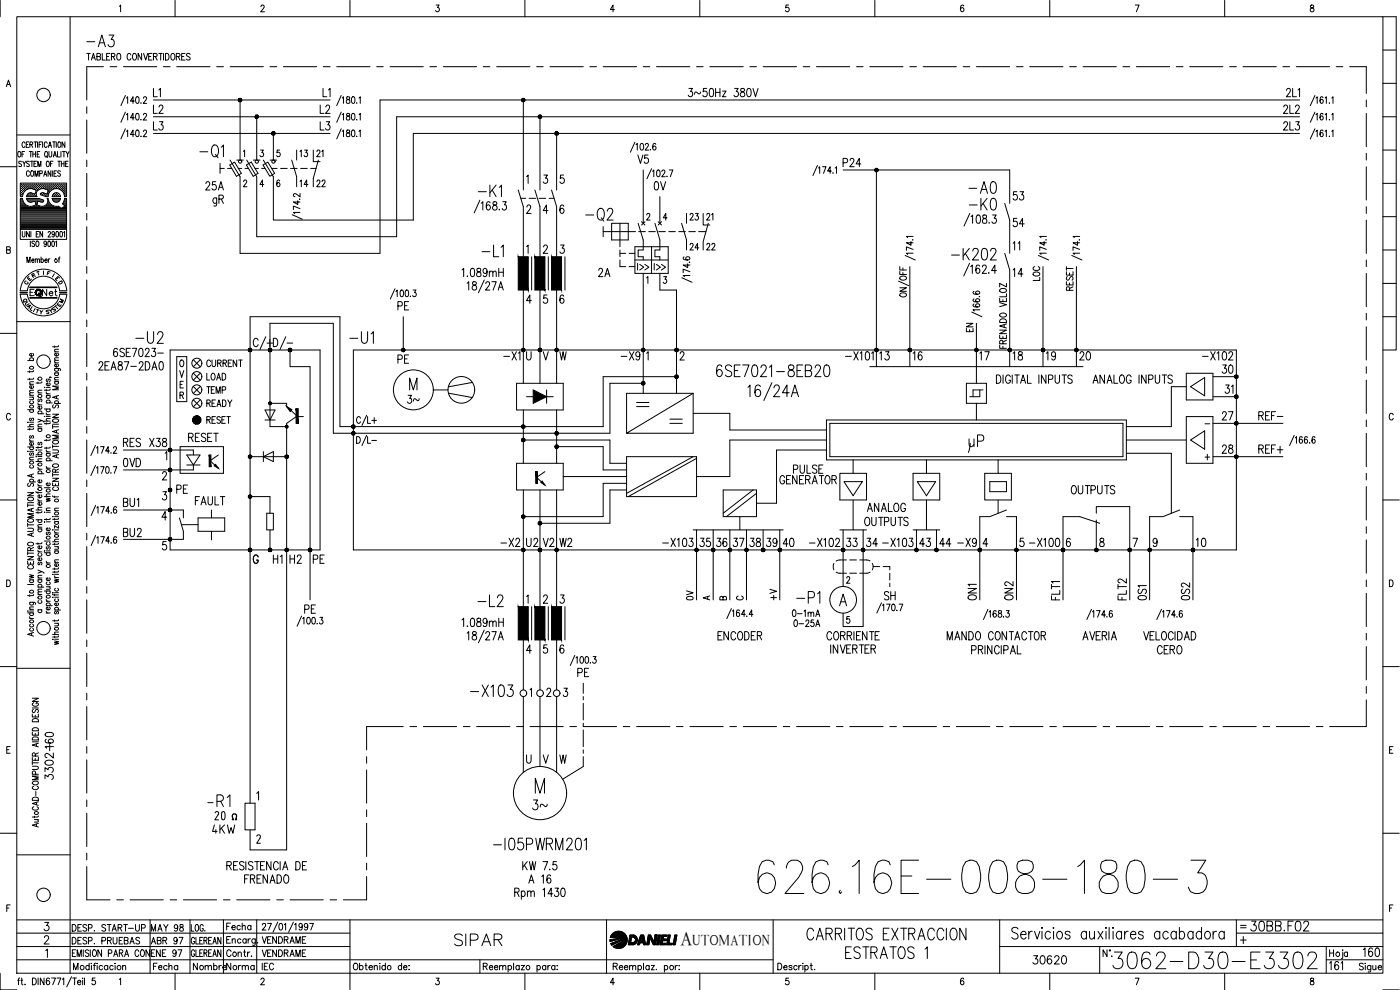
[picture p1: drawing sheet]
<svg xmlns="http://www.w3.org/2000/svg" width="420mm" height="297mm" viewBox="0 0 420 297" stroke-linecap="round" stroke-linejoin="round" font-family="sans-serif">
<defs><g id="words">
<text font-size="15" x="226.1" y="269.2">626.16E-008-180-3</text>
<text font-size="11.5" x="59.3" y="249.4">20</text>
<text font-size="8.8" x="332.7" y="291.7">3062-D30-E3302</text>
<g font-size="7.5">
<text x="58.9" y="48.7">-Q1</text>
<text x="174.6" y="67.7">-Q2</text>
<text x="80.8" y="106.2">D/-</text>
</g>
<g font-size="7.1">
<text x="24.7" y="15.2">-A3</text>
<text x="289.6" y="59.3">-A0</text>
<text x="142.2" y="60.3">-K1</text>
<text x="289.6" y="64.2">-K0</text>
<text x="143.6" y="78.3">-L1</text>
<text x="284.3" y="79.4">-K202</text>
<text x="39.5" y="104.4">-U2</text>
<text x="103.7" y="104.4">-U1</text>
<text x="213.8" y="114.3">6SE7021-8EB20</text>
<text x="289.6" y="135.1">uP</text>
<text x="142.2" y="183.1">-L2</text>
<text x="237.8" y="182.4">-P1</text>
<text x="140.1" y="210.3">-X103</text>
<text x="146.8" y="256.1">-I05PWRM201</text>
<text x="135.1" y="285">SIPAR</text>
<text x="240.9" y="283.3">CARRITOS EXTRACCION</text>
<text x="252.6" y="288.9">ESTRATOS 1</text>
</g>
<g font-size="6.6">
<text x="68.1" y="63.1" transform="rotate(-90 68.1 63.1)">gR</text>
<text x="61" y="243.1">-R1</text>
</g>
<g font-size="6.2">
<text x="258.9" y="154.9">ANALOG</text>
<text x="158.7" y="244.1">3~</text>
<text x="374.3" y="280.5">30BB.F02</text>
</g>
<text font-size="5.9" x="204.2" y="283.5">A</text>
<g font-size="5.7">
<text x="44.8" y="35.3">L2</text>
<text x="94.9" y="35.3">L2</text>
<text x="205.3" y="30.3">3~50Hz 380V</text>
<text x="383.8" y="35.3">2L2</text>
<text x="44.8" y="40.2">L3</text>
<text x="94.9" y="40.2">L3</text>
<text x="383.8" y="40.2">2L3</text>
<text x="190.1" y="50.1">V5</text>
<text x="251.9" y="51.2">P24</text>
<text x="60.3" y="58.2">25A</text>
<text x="195.1" y="58.2">0V</text>
<text x="302.7" y="61.4">53</text>
<text x="302.7" y="69.1">54</text>
<text x="137.6" y="84.3">1.089mH</text>
<text x="178.5" y="84.3">2A</text>
<text x="302.7" y="84.3">14</text>
<text x="118.2" y="94.2">PE</text>
<text x="28.6" y="112.2">2EA87-2DA0</text>
<text x="32.8" y="108.3">6SE7023-</text>
<text x="118.2" y="110.1">PE</text>
<text x="149.9" y="109.4">-X1</text>
<text x="185.2" y="109.4">-X9</text>
<text x="262.8" y="109.4">13</text>
<text x="272.7" y="109.4">16</text>
<text x="292.8" y="109.4">17</text>
<text x="302.7" y="109.4">18</text>
<text x="312.9" y="109.4">19</text>
<text x="322.8" y="109.4">20</text>
<text x="359.8" y="109.4">-X102</text>
<text x="365.5" y="113.2">30</text>
<text x="121" y="122.4">3~</text>
<text x="365.5" y="127.4">27</text>
<text x="376.4" y="127.4">REF-</text>
<text x="36" y="135.1">RES</text>
<text x="43.7" y="135.1">X38</text>
<text x="55.4" y="133.7">RESET</text>
<text x="365.5" y="137.2">28</text>
<text x="376.4" y="137.2">REF+</text>
<text x="36" y="141.1">0VD</text>
<text x="237.1" y="143.2">PULSE</text>
<text x="51.9" y="149.2">PE</text>
<text x="36" y="153.1">BU1</text>
<text x="57.5" y="152.8">FAULT</text>
<text x="36" y="162.3">BU2</text>
<text x="149.2" y="165.1">-X2</text>
<text x="156.6" y="165.1">U2</text>
<text x="161.9" y="165.1">V2</text>
<text x="166.9" y="165.1">W2</text>
<text x="197.6" y="165.1">-X103</text>
<text x="208.8" y="165.1">35</text>
<text x="218.7" y="165.1">37</text>
<text x="229" y="165.1">39</text>
<text x="233.9" y="165.1">40</text>
<text x="241.7" y="165.1">-X102</text>
<text x="252.9" y="165.1">33</text>
<text x="258.9" y="165.1">34</text>
<text x="263.5" y="165.1">-X103</text>
<text x="274.8" y="165.1">43</text>
<text x="280.8" y="165.1">44</text>
<text x="286.1" y="165.1">-X9</text>
<text x="307.6" y="165.1">-X100</text>
<text x="357.7" y="165.1">10</text>
<text x="80.8" y="170.4">H1</text>
<text x="85.7" y="170.4">H2</text>
<text x="92.8" y="170.4">PE</text>
<text x="90.3" y="185.2">PE</text>
<text x="264.2" y="181.3">SH</text>
<text x="293.9" y="181.3" transform="rotate(-90 293.9 181.3)">ON1</text>
<text x="304.8" y="181.3" transform="rotate(-90 304.8 181.3)">ON2</text>
<text x="339" y="181.3" transform="rotate(-90 339 181.3)">FLT2</text>
<text x="345" y="181.3" transform="rotate(-90 345 181.3)">0S1</text>
<text x="358.1" y="181.3" transform="rotate(-90 358.1 181.3)">0S2</text>
<text x="137.6" y="189.1">1.089mH</text>
<text x="214.1" y="193.3">ENCODER</text>
<text x="282.9" y="193.3">MANDO CONTACTOR</text>
<text x="346.1" y="197.6">CERO</text>
<text x="172.2" y="204.3">PE</text>
<text x="16.9" y="225.8" transform="rotate(-90 16.9 225.8)">160</text>
<text x="16.9" y="234.9" transform="rotate(-90 16.9 234.9)">3302-</text>
<text x="62.4" y="251.2">4KW</text>
<text x="72.3" y="266.3">FRENADO</text>
<text x="157.3" y="266.3">A 16</text>
<text x="308.7" y="290.3">30620</text>
<text x="407.8" y="288.2">160</text>
</g>
<g font-size="5.3">
<text x="49" y="30.3" transform="rotate(-90 49 30.3)">L1</text>
<text x="99.8" y="30.3" transform="rotate(-90 99.8 30.3)">L1</text>
<text x="88.9" y="48.3">13</text>
<text x="205.7" y="67.4">23</text>
<text x="205.7" y="76.2">24</text>
<text x="211" y="76.2">22</text>
<text x="306.9" y="76.2" transform="rotate(-90 306.9 76.2)">11</text>
<text x="312.9" y="85.4" transform="rotate(-90 312.9 85.4)">LOC</text>
<text x="60.7" y="119.2">TEMP</text>
<text x="60.7" y="115.4">LOAD</text>
<text x="370.8" y="119.2" transform="rotate(-90 370.8 119.2)">31</text>
<text x="233.9" y="181.3" transform="rotate(-90 233.9 181.3)">+V</text>
<text x="236.7" y="186.3">0-1mA</text>
</g>
<g font-size="4.9">
<text x="97.7" y="48.3" transform="rotate(-90 97.7 48.3)">21</text>
<text x="88.9" y="57.1">14</text>
<text x="93.8" y="57.1">22</text>
<text x="214.8" y="67.4" transform="rotate(-90 214.8 67.4)">21</text>
<text x="11.6" y="90">Net</text>
<text x="322.8" y="88.2" transform="rotate(-90 322.8 88.2)">RESET</text>
<text x="292.8" y="100.9" transform="rotate(-90 292.8 100.9)">EN</text>
<text x="60.7" y="111.1">CURRENT</text>
<text x="60.7" y="123.1">READY</text>
<text x="208.8" y="181.3" transform="rotate(-90 208.8 181.3)">0V</text>
<text x="237.1" y="189.1">0-25A</text>
<text x="44.1" y="280.5">MAY 98</text>
<text x="66.7" y="280.1">Fecha</text>
<text x="44.1" y="284.3">ABR 97</text>
<text x="44.8" y="292.1">Fecha</text>
<text x="56.8" y="292.1">Nombre</text>
<text x="66.7" y="292.1">Norma</text>
<text x="77.6" y="292.1">IEC</text>
</g>
<g font-size="4.4">
<text x="209.9" y="181.3">A</text>
<text x="219.8" y="181.3">C</text>
<text x="207.8" y="283.5">UTOMATION</text>
</g>
<g font-size="4">
<text x="7.1" y="85.4">E</text>
<text x="8.1" y="84.3">R</text>
<text x="15.5" y="85.4">E</text>
<text x="16.2" y="86.4">D</text>
<text x="5.6" y="92.1">Q</text>
<text x="6.3" y="92.8">U</text>
<text x="14.5" y="94.5">S</text>
<text x="15.2" y="93.8">T</text>
<text x="16.6" y="92.1">M</text>
<text x="214.8" y="181.3">B</text>
</g>
<text font-size="3.5" x="371.1" y="279.8">=</text>
<text font-size="2.6" x="360.5" y="128.4">-</text>
</g></defs>
<!-- layer: 0 -->
<g fill="none" stroke="#000" stroke-width=".3">
<path d="M26.6 16v2M27.4 18l.6-2 .6 2M29.1 17l.9-.1 .1-.7-1-.2v2l1-.1v-.7l-.3-.2M30.7 16v2h.9M33 16h-1v2h1M33.4 17l.9-.1 .1-.7-1-.2v2M34 17l.5 1M35.3 16.1l.2-.1a1.02 1.02 0 0 1 .8 1 1.02 1.02 0 0 1-.8 1 1.38 1.38 0 0 1-.2-1.9zM39.3 16.5a.59 .59 0 0 0-.7-.5 .59 .59 0 0 0-.5 .8v.5a.59 .59 0 0 0 .5 .7 .59 .59 0 0 0 .7-.4M40 16.1a.92 .92 0 0 1 1 .5 .92 .92 0 0 1-.2 1.1l-.1 .2a.92 .92 0 0 1-1-.5 .92 .92 0 0 1 .2-1.1zM42.5 16v2l-1.1-2v2M43.1 16l.6 2 .6-2"/>
<path d="M44.6 17h.7M45.6 16h-1v2h1M46.1 17l.9-.1 .1-.7-1-.2v2M46.6 17l.6 1M47.7 16h1M48.2 16v2M49.1 16v2M49.7 16a1.07 1.07 0 0 1 1 .7 1.07 1.07 0 0 1-.3 1.2l-.7 .1zM51.6 16.1a.92 .92 0 0 1 1 .5 .92 .92 0 0 1-.3 1.1l-.3 .3a1.09 1.09 0 0 1-.8-.8 1.09 1.09 0 0 1 .4-1.1zM52.9 17l.9-.1 .1-.7-1-.2v2M53.5 17l.5 1M54.5 17h.7"/>
<path d="M55.5 16h-1v2h1M57.1 16.3l-.4-.3-.7 .3 .1 .5 .9 .5a.46 .46 0 0 1-.3 .7l-.7-.3M26 32v2M26 36v10M31 20h-5v10M33 20h2.1M37 20h10M37.6 38.6l-1.3 3.1M37.6 28.6l-1.3 3.1M37.6 33.6l-1.3 3.1M37.9 39.4l.4-.4v2M37.9 29.4l.4-.4v2"/>
<path d="M37.9 34.4l.4-.4v2M40.3 30.3h-1.1l.7-1.3v2M40.3 35.3h-1.1l.7-1.3v2M40.9 39.1l.4-.1a1.36 1.36 0 0 1 0 2l-.5-.4-.1-.7zM40.9 29.1l.4-.1a1.36 1.36 0 0 1 0 2l-.5-.4-.1-.7zM40.9 34.1l.4-.1a1.36 1.36 0 0 1 0 2l-.5-.4-.1-.7zM42.3 30.8l.1 .1M42.3 35.8l.1 .1M46.1 35h53M46.1 30h53M49 20h2.1M53 20h10"/>
<path d="M65 20h2.1M69 20h10M72.1 30v18M77 35v13M81 20h2.1M85 20h10M97 20h2.1M101 20h10M102.4 38.6l-1.4 3.1M102.4 33.6l-1.4 3.1M102.4 28.6l-1.4 3.1M102.7 39.4l.4-.4v2"/>
<path d="M102.7 34.4l.4-.4v2M102.7 29.4l.4-.4v2M104.1 39.1v.6a.71 .71 0 0 1 .8 .4 .71 .71 0 0 1-.3 .9 .63 .63 0 0 1-.7-.7 .63 .63 0 0 1 .8-.5l.2-.3v-.4zM104.1 34.1v.6a.71 .71 0 0 1 .8 .4 .71 .71 0 0 1-.3 .9 .63 .63 0 0 1-.7-.7 .63 .63 0 0 1 .8-.5l.2-.3v-.4zM104.1 29.1v.6a.71 .71 0 0 1 .8 .4 .71 .71 0 0 1-.3 .9 .63 .63 0 0 1-.7-.7 .63 .63 0 0 1 .8-.5l.2-.3v-.4zM105.7 39.1l.4-.1a1.36 1.36 0 0 1 0 2l-.6-.4v-.7zM105.7 34.1l.4-.1a1.36 1.36 0 0 1 0 2l-.6-.4v-.7zM105.7 29.1l.4-.1a1.36 1.36 0 0 1 0 2l-.6-.4v-.7zM107.1 35.8v.1M107.1 30.8v.1M107.7 39.4l.4-.4v2M107.7 34.4l.4-.4v2"/>
<path d="M107.7 29.4l.4-.4v2M113 20h2M117.1 20h9.9M129 20h2M133.1 20h9.9M145 20h2M149.1 20h9.9M157.1 30v27M161 20h2M162.1 35v22M165.1 20h9.9M177 20h2"/>
<path d="M181 20h10.1M193 20h2M197 20h10.1M209 20h2M213 20h10.1M225 20h2M229 20h10.1M241 20h2M245 20h10M257 20h2M261 20h10M273 20h2"/>
<path d="M277 20h10M289.1 20h1.9M293 20h10M305.1 20h1.9M309 20h10M321 20h2M325 20h10M337 20h2M341 20h10M353 20h2M357 20h10M369 20h2.1"/>
<path d="M373 20h10M385 20h2M386.1 27.1l.4-.6 .6 .2 .2 .3-.3 .8-1 1.2h1.3M387.9 26.5v2.5h1.2M389 20h10M389.6 27l.4-.5v2.5M390 35h-271v36h-42v-18l-3-5M390 30h-276v46h-41.9v-23l-3.1-5M394.6 38.6l-1.4 3.1M394.6 33.6l-1.4 3.1M394.6 28.6l-1.4 3.1M394.9 39.4l.4-.4v2"/>
<path d="M394.9 34.4l.4-.4v2M394.9 29.4l.4-.4v2M397 39.3l-.4-.3a1.18 1.18 0 0 0 .1 2 .59 .59 0 0 0 .4-.7 .59 .59 0 0 0-.7-.4l-.2 .5M397 34.3l-.4-.3a1.19 1.19 0 0 0 .1 2 .55 .55 0 0 0 .4-.8 .55 .55 0 0 0-.9-.1v.2M397 29.3l-.4-.3a1.19 1.19 0 0 0 .1 2 .55 .55 0 0 0 .4-.8 .55 .55 0 0 0-.9-.1v.2M397.7 39.4l.4-.4v2M397.7 34.4l.4-.4v2M397.7 29.4l.4-.4v2M398.9 35.8l.1 .1M398.9 30.8l.1 .1M399.7 39.4l.3-.4v2M399.7 34.4l.3-.4v2"/>
<path d="M399.7 29.4l.3-.4v2M401 20h2M405 20h5v8M410 30v2M410 34v10M26 48v2M26 52v10M40.3 40.4h-1.1l.7-1.4v2M42.3 40.8l.1 .1M46.1 40h53M66 49v3M69 49.5l1.4-.9 2 3.4-1.4 .9z"/>
<path d="M71 48h2M71.5 50.5h1.1M73 45.4l.4-.4v2M73.1 54.5l.3-.5h.3l.3 .4-1 1.6h1.1M73.5 50.5h1M74 49.5l1.4-.9 2 3.4-1.4 .9zM76 48h2M76.5 50.5h1.1M78.2 45h.8l-.4 .8a.59 .59 0 0 1 .4 .9 .59 .59 0 0 1-1-.1M78.5 50.5h1M79 49.5l1.4-.9 2 3.4-1.4 .9zM79.2 55.4h-1.2l.8-1.4v2"/>
<path d="M81 48h2.1M81.5 50.5h1.7M82 40v8M83.9 54.3l-.2-.3a1.2 1.2 0 0 0-.1 2 .59 .59 0 0 0 .4-.7 .59 .59 0 0 0-.7-.4l-.2 .5M83.9 45h-.7l-.1 .9a.6 .6 0 0 1 .9 0 .6 .6 0 0 1-.1 .8 .6 .6 0 0 1-.8-.1M84.2 50.5h2M87.2 50.5h2M87.5 48l1.5 5M90 59.7l-.2 .1M90 58v1.1l-.9-.8a.54 .54 0 0 0-.8-.2 .54 .54 0 0 0-.2 .8l.4 .1M90.2 50.5h2M93.2 50.5h1.7"/>
<path d="M95.5 48l-1.5 5.5M107.1 40.8v.1M155.5 57l1.6 5v15M156.3 59.5h1.5M158 53l.5-.5v2.5M158.8 59.5h2M160.5 57l1.6 5v15M161.8 59.5h2M163.2 52.5h1.1l-.6 1a.76 .76 0 0 1 .6 1.1 .76 .76 0 0 1-1.3 0M164.8 59.5h1.5M165.5 57l1.5 5v15M167 40v17"/>
<path d="M169.2 52.5h-1l-.1 1.1a.75 .75 0 0 1 1.1 .1 .75 .75 0 0 1-.1 1 .75 .75 0 0 1-1.1-.1M190.5 42.7l-1.3 3M190.9 43.4l.4-.4v2M192.3 43.1l.2-.1a1.09 1.09 0 0 1 .7 1 1.09 1.09 0 0 1-.7 1l-.3-.4-.1-.4zM193 51v16M193.7 43.5l.3-.5h.3l.3 .4-1 1.6h1.1M195.5 50.6l-1.4 3.1M195.8 51.4l.4-.4v2M196.8 43.3l-.3-.3a1.12 1.12 0 0 0-.1 2 .59 .59 0 0 0 .5-.7 .59 .59 0 0 0-.8-.4l-.2 .5M197.3 51.1l.2-.1a1.12 1.12 0 0 1 .6 1 1.12 1.12 0 0 1-.6 1 1.58 1.58 0 0 1-.2-1.9zM198 59v8M198.6 51.5l.1-.3a.47 .47 0 0 1 .7-.1 .47 .47 0 0 1 .1 .7l-.9 1.2h1"/>
<path d="M200.9 51h1l-.7 2M245.3 49.6l-1.3 3.1M245.6 50.4l.4-.4v2M246.8 50h1.1l-.8 2M249.5 51.3h-1.1l.7-1.3v2M253 51h50v10M263 51v59M390 40h-266v26h-42v-13l-3-5M398.9 40.8l.1 .1M410 46v2M410 50v10M26 64v2"/>
<path d="M26 68v10M26 80v2M87.7 64.4l3 1.4M89.4 60.2v1.2l-1.3-.8h1.9M90 63.7h-1.9l.3 .4M90 62.6l-1.9-.8v1.1M144 60.1l-1.7 3.8M144.4 61l.5-.5v2.5M147.1 60.9l-.6-.4a1.47 1.47 0 0 0 .1 2.5 .75 .75 0 0 0 .6-.9 .75 .75 0 0 0-1-.5l-.3 .6M148 60.6v.8a.9 .9 0 0 1 1.1 .5 .9 .9 0 0 1-.4 1.1 .81 .81 0 0 1-.9-.8 .81 .81 0 0 1 1-.7l.2-.1a.5 .5 0 0 0-.3-.9zM149.9 62.8l-.2 .1h.2M150.9 60.5h1l-.5 1a.74 .74 0 0 1 .6 1.1 .74 .74 0 0 1-1.3 0"/>
<path d="M158 74l.5-.5v2.5M158.1 62.1l.2-.5a.68 .68 0 0 1 1 .3 .68 .68 0 0 1-.3 .9l-1 1.2h1.4M159.6 77v10M163.2 74.1l.3-.6h.4l.4 .5-.3 .8-1 1.2h1.4M164.5 63.2h-1.5l1-1.7v2.5M164.5 77v10M168.2 73.5h1.1l-.6 1a.76 .76 0 0 1 .6 1.1 .76 .76 0 0 1-1.3 0M169.2 61.9l-.1-.3-.5-.1a1.5 1.5 0 0 0 .1 2.5 .72 .72 0 0 0 .6-1 .72 .72 0 0 0-1.2-.2l-.1 .4M169.5 77v10M181 69.5h9.7M181 68v3M183.6 67h5v5h-5z"/>
<path d="M186.1 76h1.7M186.1 67v7M186.1 75v2M186.1 78v2h1.7M188.8 76h1.7M188.8 80h1.7M190.5 74h10v8h-10zM190.5 78h10M191.3 79v2M191.5 67l1.5 5v3h-1.5v2h1.5v1M191.7 69.5h2M192 79.3l1.2 .9-1.2 .8"/>
<path d="M192.5 66.5l1 1M193.5 79.3l1.2 .9-1.2 .8M193.5 66.5l-1 1M194.1 64.5l.2-.4a.54 .54 0 0 1 .7 .2 .54 .54 0 0 1-.2 .8l-.7 .9h1M194.7 69.5h2M195.5 74v8M196.3 79v2M196.6 67l1.4 5v3h-1.4v2h1.4v1M197 79.3l1.2 .9-1.2 .8M197.5 66.5l1 1M197.7 69.5h2M198.5 79.3l1.2 .9-1.2 .8"/>
<path d="M198.5 66.5l-1 1M200.2 65.3h-1.1l.7-1.3v2M200.7 69.5h2M203.7 69.5h2M204.6 67l1.4 5M206.4 79.1v1.2l-1.4-.8h2.1M206.7 69.5h2M206.9 78.6l.2 .1h-.3M209.7 69.5h2.1M212.6 67l-1.6 5.5v2.5M270 80v1h2M271.7 76.7l3 1.3"/>
<path d="M273 80v30M273.4 72.5v1.1l-1.4-.8h2M273.9 71.9v.1M274 76h-2l.4 .4M274 74.8l-2-.7v1M274 70.9h-2l.4 .4M291 79l-1.8 3.8M291 64l-1.7 3.8M291.3 80l.5-.5v2.5M291.4 65l.5-.5v2.5M293.2 64.6l.5-.1a2 2 0 0 1 .3 2.4l-.5 .1a1.85 1.85 0 0 1-.3-2.4zM294 79.9l-.1-.3-.5-.1a1.53 1.53 0 0 0-.5 2.1 .71 .71 0 0 0 1.2-.2 .71 .71 0 0 0-.7-.9l-.3 .1-.2 .6"/>
<path d="M295 64.6v.7a1.01 1.01 0 0 1 1 .5 1.01 1.01 0 0 1 0 1.1 .79 .79 0 0 1-1.2-.5 .79 .79 0 0 1 1-.9l.2-.2a.55 .55 0 0 0-.3-.8zM296.8 66.8l.1 .1M297.9 64.5h1.1l-.6 1a.74 .74 0 0 1 .6 1.1 .74 .74 0 0 1-1.3-.1M301.5 61l1.5 5v10M301.5 76l1.5 5v29M311.7 76.7l3 1.3M313 80v30M313.4 72.5v1.1l-1.4-.8h2M313.9 71.9v.1M314 76h-2l.4 .4M314 74.8l-2-.7v1M314 70.9h-2l.4 .4"/>
<path d="M321.6 76.7l3.1 1.3M323 80v30M323.4 72.5v1.1l-1.4-.8h2M323.9 71.9l-.1 .1M324 76h-2l.4 .4M324 74.8l-2-.7v1M324 70.9h-2l.4 .4M410 62v2M410 66v10M410 78v2M26 84v10M26 96v2"/>
<path d="M118.5 86.6l-1.4 3.1M118.8 87.4l.4-.4v2M120.3 87.1h.6l.1 .3v1.2l-.4 .4-.3-.1-.2-.3zM121 95v10M121.8 87.1h.6l.2 .3v1.2l-.4 .4-.4-.1-.1-.3zM124 87h.8l-.4 .8a.58 .58 0 0 1 .5 .9 .58 .58 0 0 1-1-.1M140.2 85l.5-.5v2.5M141.9 84.7l-.1 .4 .3 .4a.79 .79 0 0 1 .9 .7 .79 .79 0 0 1-.8 .8 .82 .82 0 0 1-.5-1 .82 .82 0 0 1 1-.5l.3-.6a.68 .68 0 0 0-1.1-.2zM145.3 84l-1.7 3.8M145.8 85.1l.4-.6 .6 .2 .1 .3-.3 .8-.9 1.2h1.3M147.6 84.5h1.3l-.9 2.5M149.5 87l.8-2.5 .7 2.5"/>
<path d="M157.1 87v28M159.5 90.2h-1.5l1-1.7v2.5M162.1 87v28M164.2 88.5h-1v1.1a.74 .74 0 0 1 1 .1 .74 .74 0 0 1-.1 1.1 .74 .74 0 0 1-1.1-.3M167 87v28M169.2 88.9l-.1-.3-.5-.1a1.45 1.45 0 0 0 .1 2.5 .73 .73 0 0 0 .6-.9 .73 .73 0 0 0-1-.5l-.3 .6M193 82v36M194.1 83.4l.3-.4v2M198 82v5h5v31M199.2 83h.8l-.4 .8a.59 .59 0 0 1 .5 .9 .59 .59 0 0 1-1 0M204.6 83.3l3.1 1.4M207.1 82.7h-2.1l.4 .3"/>
<path d="M207.1 81.5l-2.1-.7v1M269.7 84.4l3 1.3M270 86.3h2l-2 1.1h2M270 81.4v1h2M270.1 88.2a1.14 1.14 0 0 1 1.9 .4 1.1 1.1 0 0 1-1.1 .5 1.1 1.1 0 0 1-.9-.8zM270.1 83.1a1.14 1.14 0 0 1 1.9 .5 1.1 1.1 0 0 1-1.1 .5 1.1 1.1 0 0 1-.9-.8zM271 80.4v.6M271 81.8v.6M291.6 93.6l3.1 1.4M292.3 91.2l-.3 .3a1.2 1.2 0 0 0 2 .1 .59 .59 0 0 0-.7-.5 .59 .59 0 0 0-.4 .8l.5 .2M292.3 89.7l-.3 .3a1.2 1.2 0 0 0 2 .1 .59 .59 0 0 0-.7-.5 .59 .59 0 0 0-.4 .8l.5 .2M292.3 87.4l-.3 .3a1.2 1.2 0 0 0 2 .1 .59 .59 0 0 0-.7-.5 .59 .59 0 0 0-.4 .8l.5 .2"/>
<path d="M293 97v18M293.9 88.9l.1 .1h-.2M294 92.9h-2l.4 .4M294.9 80.1l.3-.6 .6 .1 .2 .4-.3 .8-.9 1.2h1.3M296.8 81.8v.2v-.1M299 81.2h-1.4l1-1.7v2.5M300 99h2l-2 1.1h2M300 90.8l2 .6-2 .6M300 89.5v1h2v-1M300 87a1.15 1.15 0 0 1 1.1-.5 1.15 1.15 0 0 1 .9 .8 1.15 1.15 0 0 1-1.1 .5 1.15 1.15 0 0 1-.9-.8zM300.1 96a1.08 1.08 0 0 1 1.3-.3 1.08 1.08 0 0 1 .6 1.1h-2zM300.1 94.2a1.14 1.14 0 0 1 1.9 .5 1.13 1.13 0 0 1-1.1 .5 1.13 1.13 0 0 1-.9-.8z"/>
<path d="M301 89.9v.6M301.4 97.4v.8M302 97.2l-2 .6 2 .6M302 88.1v1h-2M302 85v1.1l-2-1.1v1.1M410 82v10M410 94v2M410 98v10M26 100v10M26 112v2M26 116v10M51.1 105h45v60h-45z"/>
<path d="M53 107h3v13.5h-3zM53.9 111.2l.6 2 .7-2M54 118.6l.9-.1 .1-.7-1-.2v2M54.1 115.3h.6M54.2 108.1a.92 .92 0 0 1 1 .5 .92 .92 0 0 1-.2 1.1l-.1 .2a.92 .92 0 0 1-1-.5 .92 .92 0 0 1 .2-1.1zM54.5 118.6l.6 1M55 114.4h-.9v2h.9M58 112l2.1 2.1M58 120l2.1 2.1M58 115.9l2.1 2.2M58 107.9l2.1 2.2M60.1 112l-2.1 2.1"/>
<path d="M60.1 120l-2.1 2.1M60.1 115.9l-2.1 2.2M60.1 107.9l-2.1 2.2M77.5 102.1a.75 .75 0 0 0-1-.6 .75 .75 0 0 0-.5 1v.6a.74 .74 0 0 0 .6 .9 .74 .74 0 0 0 .9-.6M79.8 101l-1.8 3.8M87 105v5h6v70M106 105h265.1v60h-265.1zM122.9 117v-3.6l1.1 3.6 1.1-3.6v3.6M130 117h4.5M134.6 118l7.1 1.3M141.7 114.8l-7.1 1.3M155 115h14v8h-14z"/>
<path d="M158 105.5v1.8a.68 .68 0 0 0 .7 .7 .68 .68 0 0 0 .7-.7v-1.8M158 119h2M163 105.5l.8 2.5 .7-2.5M164 119h2M164 117v4M168 105.5l.5 2.5 .5-2.5 .5 2.5 .4-2.5M193 115h-10v15h-83v-33h-19v31h5M203 113h-22v15h-79v-33h-26.9v146M204.1 106.1l.4-.6 .6 .1 .2 .4-.3 .8-1 1.2h1.4M208 118h-20v12M224.5 116.2l.6-.7v3.5M228.2 116l-.2-.3-.6-.2a1.89 1.89 0 0 0-.8 2.3l.1 .7a.79 .79 0 0 0 .7 .5 .79 .79 0 0 0 .8-.5 1.02 1.02 0 0 0-.1-1.2 1.02 1.02 0 0 0-1.2-.3l-.3 .8"/>
<path d="M231.6 114.8l-2.4 5.4M232.3 116.4l.5-.9h.6l.4 .4a1.28 1.28 0 0 1-.3 1.4l-1.3 1.7h1.8M236.9 117.8h-2.1l1.4-2.3v3.5M237.5 119l1-3.5 1.1 3.5M237.9 117.8h1.3M253.7 106.9h1.8M256.2 105.5l1.4 2.5M257.6 105.5l-1.4 2.5M258.1 106l.5-.5v2.5M259.9 105.6l.5-.1a1.67 1.67 0 0 1 0 2.5h-.2a1.95 1.95 0 0 1-.3-2.4zM261 110h64M290 115h6v6h-6z"/>
<path d="M294 117v2h-3M295 117h-3v2M299 112.5a1.33 1.33 0 0 1 1.4 .8 1.33 1.33 0 0 1-.4 1.6l-1 .1zM300 103.5v1h2M300 100.6v.9h2v-.9M301 103.2l-.1-1-.7-.1-.2 1.1h2M301 101v.5M301 112.5v2.5M302 102.1l-1 .5M303.2 113.1a.75 .75 0 0 0-.9-.6 .75 .75 0 0 0-.5 1v.6a.75 .75 0 0 0 .7 .9 .75 .75 0 0 0 .7-.9h-.4M303.8 112.5v2.5M304.5 112.5h1.4"/>
<path d="M305.2 112.5v2.5M306.3 115l.7-2.5 .8 2.5M306.6 114.2h.9M308.4 112.5v2.5h1.1M311.8 112.5v2.5M313.9 112.5v2.5l-1.4-2.5v2.5M314.7 113.8l1.1-.1 .2-.3-.2-.8-1.1-.1v2.5M316.7 112.5v1.8a.68 .68 0 0 0 .3 .6 .68 .68 0 0 0 .7 0l.3-.6v-1.8M318.7 112.5h1.4M319.4 112.5v2.5M321.8 112.9a.66 .66 0 0 0-.9-.4 .66 .66 0 0 0-.4 .9l1.1 .5 .2 .8a.78 .78 0 0 1-1.3 0M328 115l.8-2.5 .8 2.5"/>
<path d="M328.3 114.2h1M331.5 112.5v2.5l-1.4-2.5v2.5M332.2 115l.8-2.5 .8 2.5M332.5 114.2h1M334.3 112.5v2.5h1.1M336.3 112.6l.2-.1a1.37 1.37 0 0 1 1 1 1.37 1.37 0 0 1-.4 1.4l-.2 .1a1.35 1.35 0 0 1-1-1 1.35 1.35 0 0 1 .4-1.4zM339.5 113.1a.75 .75 0 0 0-1-.6 .75 .75 0 0 0-.5 1v.6a.75 .75 0 0 0 .8 .9 .75 .75 0 0 0 .7-.9h-.5M341.8 112.5v2.5M344 112.5v2.5l-1.4-2.5v2.5M344.7 113.8l1.1-.1 .2-.3-.1-.6-.3-.3h-.9v2.5M346.7 112.5l.1 2.2a.64 .64 0 0 0 1.1 0l.1-2.2M348.8 112.5h1.3"/>
<path d="M349.5 112.5v2.5M351.8 112.9a.66 .66 0 0 0-.8-.4 .66 .66 0 0 0-.4 .9l1.1 .5 .1 .8a.78 .78 0 0 1-1.3 0M356 116h-4.5v12h-13.5M356 112h8v8h-8zM357.3 116l4.2-2.7v5.5zM364 119h7.1M410 110v2M410 114v10M26 128v2M26 132v10M28.7 139.6l-1.4 3.1M28.7 133.6l-1.4 3.1"/>
<path d="M29 134.4l.3-.4v2M30.2 134h1l-.7 2M32.9 135.3h-1.2l.8-1.3v2M33.3 135.8l.1 .1M37 135h21v1.5M49.6 136l.4-.5v2.5M54.1 134h13v8h-13zM56 136.5h4l-2 3zM56 139.5h4M58 139.5v1.5h-21M62.1 126l.8-.1 .1-.7-.9-.2v2M62.6 126l.5 1"/>
<path d="M63.6 126h.7M64.6 125h-1v2h1M65.5 136.5l-2.5 1.7 2.5 2.3M66.2 125.3a.54 .54 0 0 0-.7-.3 .54 .54 0 0 0-.3 .7l.8 .4a.54 .54 0 0 1-.1 .9 .54 .54 0 0 1-.8-.3M66.6 126h.6M67.6 125h-1v2h1M68.1 125h1M68.6 125v2M75.1 137h10.9M79 137l3-1.5v3zM79 135.5v3M79.5 123h3l-1.5 3z"/>
<path d="M79.5 126h3M81 121h5v1l3.2 2.8-3.2 2.2v128h-10.9v-6M89 125h2.1M107 131a1 1 0 0 1 1.1 1 1 1 0 0 1-1.1 1zM108.2 125.5a.59 .59 0 0 0-.7-.5 .59 .59 0 0 0-.5 .8v.5a.59 .59 0 0 0 .5 .7 .59 .59 0 0 0 .7-.5M110 124.6l-1.4 3.1M110 130.6l-1.4 3.1M110.3 125v2h.9M110.3 131v2h.9M111.6 126.1h1.4M111.6 132.2h1.4M112.3 125.3v1.7"/>
<path d="M155 139h14v8h-14zM157.1 132h25.9v7h5M157.1 123v16M167 123v16M167 134h14v7h7M188 130l20-12v12zM188 137h21v12h-21zM191.1 120.8h3.7M191.1 122h3.7M201 127h3.8M201 125.8h3.8M208 124h11v5h29"/>
<path d="M208 137l-20 11M209 137.5l-20.4 11.5M248 132h-29v11h-10M248 135h-15v16h-6M248 126h90v12h-90zM249 127h88v10h-88zM256 138v4M278 138v4M293 121v5M299.6 138v4M338 132h18M338 136h13.5v18"/>
<path d="M356 125h8v14h-8zM357.3 132l4.2-2.7v5.5zM361.7 137.1h1.4M362.3 136.3v1.7M364 137h21M364 127h21M388.4 130.6l-1.4 3.1M388.7 131.4l.4-.4v2M390.8 131.3l-.4-.3a1.18 1.18 0 0 0 0 2 .59 .59 0 0 0 .5-.7 .59 .59 0 0 0-.8-.4l-.2 .5M392.3 131.3l-.4-.3a1.18 1.18 0 0 0 .1 2 .59 .59 0 0 0 .4-.7 .59 .59 0 0 0-.7-.4l-.2 .5M393.1 132.8v.1M394.6 131.3l-.4-.3a1.18 1.18 0 0 0 .1 2 .59 .59 0 0 0 .4-.7 .59 .59 0 0 0-.7-.4l-.3 .5"/>
<path d="M410 126v2M410 130v10M26 144v2M26 148v10M28.7 151.6l-1.4 3.1M29 140.4l.3-.4v2M29 152.4l.4-.4v2M30.2 140h1l-.7 2M30.2 152h1.1l-.7 2M31.9 140.1l.2-.1a1.09 1.09 0 0 1 .7 1 1.09 1.09 0 0 1-.7 1 1.56 1.56 0 0 1-.2-1.9zM32.9 153.4h-1.2l.8-1.4v2M33.3 141.8l.1 .1"/>
<path d="M33.4 153.8v.1M37 153h18v2.4M48.8 142.1l.4-.6h.4l.4 .5-.1 .5-1.2 1.5h1.3M48.9 147.5h1.1l-.6 .9a.74 .74 0 0 1 .6 1.2 .74 .74 0 0 1-1.3-.1M50 155.2h-1.4l1-1.7v2.5M53.8 155.4l1.2 4v2.4h-18M54.4 157.4h5M59.4 155.4h8v4h-8zM63.5 153v2.4M63.5 159.4v2.6M75.1 149h5.9v5M80.1 154h1.9v5h-1.9z"/>
<path d="M81 159v6M157.1 147v60M162.1 147v60M163.5 141.5l-2.5 1.7 2.5 2.3M167 147v60M169 143h19M188 147h-5v10h-20.9M188 145h-7v10h-23.9M208 159h27M209 159v21M217 147h10v8h-10zM222 155v4"/>
<path d="M226 147l-9 7M227 148l-9 7M235.5 143.3a.75 .75 0 0 0-.9-.6 .75 .75 0 0 0-.5 1v.6a.75 .75 0 0 0 .7 .9 .75 .75 0 0 0 .7-.9h-.5M249.7 143.9l1.1-.1 .2-.4-.2-.6-1.1-.1v2.5M250.4 143.9l.6 1.3M252.1 142h8v8h-8zM253.3 144.5h5.5l-2.8 4.2zM256 150v9M259.9 155.3a.78 .78 0 0 1 .8 .1 .78 .78 0 0 1 .3 .8v.5a.79 .79 0 0 1-.7 1 .79 .79 0 0 1-.8-1l.1-.9zM261.6 155.2v1.8a.66 .66 0 0 0 .7 .7 .66 .66 0 0 0 .6-.7v-1.8M264.4 155.2v2.5M265.4 156.5l1.2-.1 .1-.4-.1-.7-1.2-.1v2.5"/>
<path d="M267.4 155.2v1.8a.66 .66 0 0 0 .7 .7 .66 .66 0 0 0 .6-.7v-1.8M270.2 155.2v2.5M272.5 155.6a.7 .7 0 0 0-.7-.4 .7 .7 0 0 0-.6 .6l.2 .4 1.1 .5a.61 .61 0 0 1-.4 1l-.7-.1-.2-.3M274 142h8v8h-8zM275.3 144.5h5.5l-2.8 4.2zM278 150v9M295.5 142h8v8h-8zM297.1 144.5h4.9v3h-4.9zM299.6 150v4M302 153l-4.9 2h-3.1v25M302 155h3.1v25M321.9 145.8l.2-.1a1.37 1.37 0 0 1 1 1 1.37 1.37 0 0 1-.4 1.4l-.2 .1a1.35 1.35 0 0 1-1.1-1 1.35 1.35 0 0 1 .5-1.4z"/>
<path d="M323.6 145.7v1.8a.68 .68 0 0 0 .3 .6 .68 .68 0 0 0 .8 0l.3-.6v-1.8M325.7 145.7h1.3M326.3 145.7v2.5M327.4 147l1.2-.2 .2-.6-.3-.4-1.1-.1v2.5M329 154v-2h10v28M329 156v9M329.4 145.7v1.8a.7 .7 0 0 0 .8 .7l.5-.3 .1-2.2M330 157l-6-2h-5v25M331.5 145.7h1.3M332.2 145.7v2.5M334.6 146.1a.66 .66 0 0 0-.9-.4 .66 .66 0 0 0-.4 .8l1.2 .8 .1 .6a.81 .81 0 0 1-1.4 0M354 153l-5 2h-4v25"/>
<path d="M354 155h4v25M410 142v2M410 146v10M410 158v2M26 160v2M26 164v10M26 176v2M26 180v10M28.7 160.6l-1.4 3.1M29 161.4l.4-.4v2M30.2 161h1.1l-.7 2M32.9 162.3h-1.2l.8-1.3v2"/>
<path d="M33.4 162.8v.1M49.9 162.5h-1l-.1 1.1a.76 .76 0 0 1 1 0 .76 .76 0 0 1 0 1.1 .76 .76 0 0 1-1 0l-.1-.2M77.5 167.1a.74 .74 0 0 0-.9-.6 .74 .74 0 0 0-.6 1v.5a.76 .76 0 0 0 .8 1 .76 .76 0 0 0 .7-1h-.5M158 179l.5-.5v2.5M163.2 179.1l.3-.6h.4l.4 .5-.3 .8-1 1.2h1.4M168.2 178.5h1.1l-.6 .9a.76 .76 0 0 1 .6 1.2 .76 .76 0 0 1-1.3-.1M214 165v15M215.2 161.5h1.1l-.6 1a.73 .73 0 0 1 .6 1.1 .73 .73 0 0 1-1.2-.1M219 165v15M224 165v15M225.2 161.5h1.1l-.6 1a.73 .73 0 0 1 .6 1.1 .73 .73 0 0 1-1.3-.1M234 165v15"/>
<path d="M250.3 169.1l-.2 .7 .2 1.2M251 171.7l.7 .3h2.3M253 165v11M254 168h-1.9l-1.1 .3M254.1 173.5l.2-.4 .4-.1 .3 .6-1 1.4h1.1M255 172h2M255 168h2M258 168h2.1l1 .3M259 165v23h-6v-4M261.1 171.7l-.7 .3h-2.4M261.8 169l.2 .8-.2 1.2M262 170h2"/>
<path d="M265 170h2v1M267 172v2M296.5 163.2h-1.5l1-1.7v2.5M315.6 178.8v1.2h2.5M315.6 176h2.5M315.6 175.3v1.4M316.7 179.2v.8M318.1 177.2v1.1h-2.5M318.1 174.5h-2.5l.4 .4M321.2 161.9l-.1-.3-.5-.1a1.92 1.92 0 0 0-.3 2.4 .7 .7 0 0 0 1-.7 .7 .7 0 0 0-1-.6l-.3 .6M330.2 161.6v.7a1.01 1.01 0 0 1 1 .5 1.01 1.01 0 0 1 0 1.1 .79 .79 0 0 1-1.2-.6 .79 .79 0 0 1 1-.8l.2-.2a.55 .55 0 0 0-.3-.8zM340 161.5h1.4l-1 2.5"/>
<path d="M347.3 162.3l-.3 .6a.7 .7 0 0 1-1-.6 .7 .7 0 0 1 1-.7 1.85 1.85 0 0 1-.3 2.4l-.5-.1-.1-.3M410 162v10M410 174v2M410 178v10M26 192v2M26 196v10M90.5 184.9l-1.3 3M90.8 185.6l.4-.4v2M92.3 185.3l.2-.1a1.09 1.09 0 0 1 .6 1 1.09 1.09 0 0 1-.6 1l-.4-.4-.1-.4zM93.8 185.3l.2-.1a1.09 1.09 0 0 1 .7 1 1.09 1.09 0 0 1-.7 1l-.4-.4v-.4zM95.2 187.1h.1M96 185.2h.9l-.5 .8a.6 .6 0 0 1 .5 .9 .6 .6 0 0 1-1.1-.1"/>
<path d="M140.2 190l.5-.5v2.5M141.9 189.6v.7a.99 .99 0 0 1 1 .5 .99 .99 0 0 1-.1 1.1 .73 .73 0 0 1-1.1-.3 .73 .73 0 0 1 .6-1l.5-.3 .2-.4a.68 .68 0 0 0-1.1-.3zM145.3 189l-1.7 3.9M145.8 190.1l.4-.6 .6 .1 .1 .4-.3 .8-.9 1.2h1.3M147.6 189.5h1.3l-.9 2.5M149.5 192l.8-2.5 .7 2.5M149.8 191.2h.9M159.5 195.2h-1.5l1-1.7v2.5M159.6 182v10M164.2 193.5h-1v1.1a.74 .74 0 0 1 1 .1 .74 .74 0 0 1-.1 1 .74 .74 0 0 1-1.1-.2M164.5 182v10M169.2 193.9l-.1-.3-.5-.1a1.45 1.45 0 0 0 .1 2.5 .73 .73 0 0 0 .6-.9 .73 .73 0 0 0-1-.5l-.3 .6"/>
<path d="M169.5 182v10M172.5 196.6l-1.3 3.1M172.8 197.4l.4-.4v2M174.3 197.1l.2-.1a1.09 1.09 0 0 1 .6 1 1.09 1.09 0 0 1-.6 1l-.4-.4-.1-.5zM175.8 197.1l.2-.1a1.09 1.09 0 0 1 .7 1 1.09 1.09 0 0 1-.7 1l-.4-.4v-.5zM178 197h.9l-.5 .8a.59 .59 0 0 1 .5 .9 .59 .59 0 0 1-1.1-.1M219.5 182.6l-1.4 3.1M219.8 183.4l.4-.4v2M221.9 183.3l-.5-.3a1.2 1.2 0 0 0 .1 2 .59 .59 0 0 0 .5-.7 .59 .59 0 0 0-.8-.5l-.2 .5M223.7 184.3h-1.2l.8-1.3v2M224.1 184.8l.1 .1M226 184.3h-1.2l.8-1.3v2"/>
<path d="M249.3 193.5v2.5M249.6 190.1a.74 .74 0 0 0-.9-.6 .74 .74 0 0 0-.5 .9v.6a.75 .75 0 0 0 .5 1 .75 .75 0 0 0 .9-.6M250.4 189.9l.3-.4a1.28 1.28 0 0 1 1.1 1.3 1.28 1.28 0 0 1-1.1 1.2l-.5-1zM251.4 193.5v2.5l-1.3-2.5v2.5M252 181.8l1-3.5 1.1 3.5M252.2 193.5l.7 2.5 .8-2.5M252.3 190.7l1.1-.1 .2-.4-.1-.5-1.2-.2v2.5M252.3 180.6h1.4M252.9 190.7l.7 1.3M254.1 194.7h.7M254.3 190.7l1.1-.1 .2-.4-.1-.5-1.2-.2v2.5M254.9 185h-.7l-.1 .9a.59 .59 0 0 1 .9 0 .59 .59 0 0 1-.1 .9 .59 .59 0 0 1-.9-.2"/>
<path d="M254.9 190.7l.7 1.3M255.3 193.5h-1.2v2.5h1.2M255.9 194.7l1.1-.1 .2-.4-.2-.6-1.1-.1v2.5M256.3 189.5v2.5M256.5 194.7l.7 1.3M257 190.7h.8M257.9 193.5h1.3M258.3 189.5h-1.3v2.5h1.3M258.6 193.5v2.5M259.6 194.7h.7M260.2 189.5v2.5l-1.4-2.5v2.5M260.9 193.5h-1.3v2.5h1.3"/>
<path d="M260.9 189.5h1.4M261.4 194.7l1.2-.1 .2-.4-.2-.6-1.2-.1v2.5M261.6 189.5v2.5M262.1 194.7l.7 1.3M262.6 190.7h.8M263.9 189.5h-1.3v2.5h1.3M264.5 180.9l-1.4 3M291.6 195l1.1-.1 .2-.4v-.5l-.4-.3h-.9v2.5M293.6 194.9l1.2-.1 .1-.4-.1-.6-1.2-.1v2.5M294.3 194.9l.6 1.3M295.6 193.7v2.5M296.5 182.8l-1.4 3.1"/>
<path d="M296.8 183.6l.4-.4v2M297.7 193.7v2.5l-1.3-2.5v2.5M299 183.5l-.3-.3a1.12 1.12 0 0 0-.1 2 .55 .55 0 0 0 .5-.5 .55 .55 0 0 0-.5-.6 .55 .55 0 0 0-.6 .4M299.7 183.3v.6a.72 .72 0 0 1 .9 .4 .72 .72 0 0 1-.3 .9 .63 .63 0 0 1-.8-.6 .63 .63 0 0 1 .8-.6l.3-.3-.1-.4zM299.9 194.3a.74 .74 0 0 0-.9-.6 .74 .74 0 0 0-.6 .9v.7a.74 .74 0 0 0 .6 .9 .74 .74 0 0 0 .9-.6M300.5 193.7v2.5M301.2 185v.1M301.2 195l1.2-.1 .2-.4-.2-.7-1.2-.1v2.5M302 183.2h.9l-.5 .8a.59 .59 0 0 1 .5 .9 .59 .59 0 0 1-1.1-.1M303.2 196.2l.8-2.5 .8 2.5M303.5 195.4h1M305.3 193.7v2.5h1.2"/>
<path d="M325 192l.8-2.5 .7 2.5M325.3 191.2h.9M327.1 189.5l.7 2.5 .8-2.5M327.6 182.8l-1.4 3.1M327.9 183.6l.4-.4v2M329 190.7h.7M329.1 183.2h1.1l-.8 2M330.2 189.5h-1.2v2.5h1.2M330.8 190.7l1.1-.1 .2-.4-.1-.5-1.2-.2v2.5M331.5 190.7l.6 1.3M331.8 184.5h-1.2l.8-1.3v2M332.2 185l.1 .1"/>
<path d="M332.8 189.5v2.5M333.5 192l.8-2.5 .8 2.5M333.8 183.5l-.5-.3a1.22 1.22 0 0 0 .1 2 .56 .56 0 0 0 .5-.8 .56 .56 0 0 0-.9-.1l-.1 .2M333.8 191.2h1M343.2 189.5l.8 2.5 .8-2.5M345.1 190.7h.8M346.4 189.5h-1.3v2.5M346.9 189.5v2.5h1.2M348.6 182.8l-1.4 3.1M348.7 189.9l.4-.4a1.28 1.28 0 0 1 1 1.3 1.28 1.28 0 0 1-1 1.2l-.5-1zM348.9 183.6l.3-.4v2M350.1 183.2h1.1l-.8 2"/>
<path d="M352.1 190.1a.74 .74 0 0 0-.9-.6 .74 .74 0 0 0-.6 .9v.6a.75 .75 0 0 0 .6 1 .75 .75 0 0 0 .9-.6M352.6 189.5v2.5M352.8 184.5h-1.2l.8-1.3v2M353.2 185l.1 .1M353.4 189.5a1.33 1.33 0 0 1 1.4 .8 1.33 1.33 0 0 1-.4 1.6l-1 .1zM354.8 183.5l-.5-.3a1.22 1.22 0 0 0 .1 2 .56 .56 0 0 0 .5-.8 .56 .56 0 0 0-1-.1v.2M355.4 192l.8-2.5 .8 2.5M357.5 189.5a1.34 1.34 0 0 1 1.4 .8 1.34 1.34 0 0 1-.4 1.6l-1 .1zM410 190v2M410 194v10M26 208v2M26 212v10"/>
<path d="M121 218h-11v7M123 218h2.1M127 218h10M139 218h2.1M143 218h10M155 218h2.1M157.1 209v22.8M159 207l.5-.5v2.5M159 218h10M162.1 209v21M164.1 207.1l.2-.5 .6-.1 .4 .7-1.3 1.8h1.4M167 209v22.8"/>
<path d="M169.2 206.5h1.1l-.6 1a.73 .73 0 0 1 .6 1.1 .73 .73 0 0 1-1.3-.1M171 218h2M175 217v1h10M175 205v3M175 209v1M175 211v5M175 219v5M187 218h2M191.1 218h9.9M203 218h2M207.1 218h9.9M219 218h2"/>
<path d="M223.1 218h9.9M235 218h2M239.1 218h9.9M251 218h2M255 218h10M267 218h2M271 218h10.1M283 218h2M287 218h10.1M299 218h2M303 218h10M315 218h2"/>
<path d="M319 218h10M331 218h2M335 218h10M347 218h2M351 218h10M363.1 218h1.9M367 218h10M379.1 218h1.9M383 218h10M395 218h2M410 210v8h-11M410 206v2"/>
<path d="M26 224v2M26 228v10M110 227v2M110 231v10M158 226.5v1.8a.68 .68 0 0 0 .7 .7 .68 .68 0 0 0 .7-.7v-1.8M160.7 238v-4.5l1.4 4.5 1.3-4.5v4.5M163 226.5l.8 2.5 .7-2.5M168 226.5l.5 2.5 .5-2.5 .5 2.5 .4-2.5M175 225v1M175 227v3l-6.1 3.8M26 240v2M26 244v10"/>
<path d="M26 256v2M26 260v10h7M68.1 259.7l1.1-.1 .2-.4-.1-.5-1.2-.2v2.5M68.7 259.7l.7 1.3M70.1 259.7h.8M71.3 258.5h-1.2v2.5h1.2M73.2 258.9a.73 .73 0 0 0-.7-.4 .73 .73 0 0 0-.6 .6l.4 .5 .7 .3a.69 .69 0 0 1-.1 1.1 .69 .69 0 0 1-1-.4M73.8 258.5v2.5M75.9 258.9a.73 .73 0 0 0-.8-.4 .73 .73 0 0 0-.6 .6l.4 .5 .8 .3a.69 .69 0 0 1-.1 1.1 .69 .69 0 0 1-1.1-.4M76.5 258.5h1.3M77.1 258.5v2.5M78.2 259.7h.8"/>
<path d="M79.4 258.5h-1.2v2.5M81.3 258.5v2.5l-1.3-2.5v2.5M83.5 259.1a.74 .74 0 0 0-.9-.6 .74 .74 0 0 0-.5 .9v.6a.75 .75 0 0 0 .5 1 .75 .75 0 0 0 .9-.6M84.1 258.5v2.5M88.8 258.5a1.3 1.3 0 0 1 1.3 .7 1.3 1.3 0 0 1-.2 1.4l-.5 .4h-.6zM90.8 259.7h.7M92 258.5h-1.2v2.5h1.2M110 243v2M110 247v10M110 259v2M156.9 258.5v2.5M157.4 259.6l.8 1.4"/>
<path d="M158.2 258.5l-1.3 1.7M158.9 258.5l.5 2.5 .5-2.5 .4 2.5 .5-2.5M163 258.5h1.3l-.9 2.5M167 258.5h-1l-.1 1.1a.76 .76 0 0 1 1.1 0 .76 .76 0 0 1 0 1.1 .76 .76 0 0 1-1.1 .1v-.3M21.7 277.4a1.01 1.01 0 0 1 1.1 1 1.01 1.01 0 0 1-1.1 1zM23.4 278.4h.6M24.4 277.4h-1v2h1M26 277.7l-.4-.3-.7 .3 .2 .5 .9 .6a.62 .62 0 0 1-.4 .6 .62 .62 0 0 1-.7-.3M26.5 278.5l1-.1 .1-.3-.1-.6-1-.1v2M28.3 279.2l.1 .1M31.7 277.7l-.4-.3-.7 .3 .1 .5 1 .6a.62 .62 0 0 1-.5 .6 .62 .62 0 0 1-.6-.3M32.2 277.4h1.1"/>
<path d="M32.8 277.4v2M33.7 279.4l.6-2 .6 2M33.9 278.8h.8M35.1 270h1.9M35.4 278.4l1-.2 .2-.2-.2-.5-1-.1v2M36 278.4l.6 1M37.1 277.4h1.2M37.7 277.4v2M38.6 278.5h1.4M39 270h10M40.7 277.4v1.4l.5 .6 .5-.3 .1-1.7M51.1 270h1.9"/>
<path d="M55 270h10M57.4 277.4v2h.8M58.8 277.5l.1-.1a1.1 1.1 0 0 1 .5 1.9l-.2 .1a1.14 1.14 0 0 1-.4-1.9zM61 277.9l-.3-.5a1.08 1.08 0 0 0-.7 1 1.08 1.08 0 0 0 .7 1l.3-.5v-.3h-.3M61.5 279.2l.1 .1M67.1 270h1.9M71 270h10M83.1 270h1.9M84.8 261l.8-2.5 .8 2.5M87 270h10M99.1 270h1.9M110 263v7h-7"/>
<path d="M154.5 267.7l1.1-.1 .2-.4-.2-.6-1.1-.1v2.5M155.2 267.7l.6 1.3M156.5 267.7a.71 .71 0 0 1 1-.1 .71 .71 0 0 1 0 1l-.4 .4-.6-.4M156.5 267.3v2.5M158.3 267.8l.4-.5 .5 .1 .1 1.6M158.3 267.3v1.7M159.3 267.8l.5-.5 .5 .1 .1 1.6M162.9 267l.5-.5v2.5M165.9 268.2h-1.4l.9-1.7v2.5M166.6 266.5h1l-.6 .9a.73 .73 0 0 1 .6 1.2 .73 .73 0 0 1-1.2-.1M168.6 266.6l.4-.1a1.64 1.64 0 0 1 0 2.5h-.1a1.85 1.85 0 0 1-.3-2.4zM21.7 281.2a1.01 1.01 0 0 1 1.1 1 1.01 1.01 0 0 1-1.1 1z"/>
<path d="M23.4 282.2h.6M24.4 281.2h-1v2h1M26 281.5l-.4-.3-.7 .3 .2 .5 .9 .7a.61 .61 0 0 1-.4 .6 .61 .61 0 0 1-.7-.4M26.5 282.3l1-.1 .1-.8-1.1-.2v2M28.3 283.1l.1 .1M30.6 282.3l.9-.1 .1-.8-1-.2v2M32.3 282.2l.9-.1 .1-.7-1-.2v2M32.9 282.2l.5 1M34 281.2v1.5l.5 .5h.3l.3-.5v-1.5M35.8 282.2h.6M36.8 281.2h-1v2h1M37.3 282.2l1-.1 .1-.7-1.1-.2v2l1.1-.1v-.5l-.4-.4"/>
<path d="M39 283.2l.6-2 .7 2M39.2 282.6h.8M41.9 281.5l-.4-.3-.7 .3 .1 .5 1 .7a.61 .61 0 0 1-.5 .6 .61 .61 0 0 1-.6-.4M58.4 281.7l-.3-.5a1.06 1.06 0 0 0-.7 1 1.06 1.06 0 0 0 .7 1l.3-.4v-.3h-.3M58.8 281.2v2h.8M59.9 282.2h.6M60.8 281.2h-.9v2h.9M61.2 282.2l.8-.1v-.8l-.8-.1v2M61.7 282.2l.4 1M62.6 282.2h.6M63.5 281.2h-.9v2h.9M63.9 283.2l.5-2 .5 2"/>
<path d="M64.1 282.6h.6M66.3 281.2v2l-.9-2v2M399 289l.5-.5v2.5M401.7 288.9l-.1-.3-.5-.1a1.67 1.67 0 0 0 0 2.5 .74 .74 0 0 0 .7-.9 .74 .74 0 0 0-.9-.6l-.3 .6M402.5 289l.4-.5v2.5"/>
<circle cx="72.1" cy="48.5" r=".49"/>
<circle cx="77.1" cy="48.5" r=".49"/>
<circle cx="82.1" cy="48.5" r=".49"/>
<circle cx="59.1" cy="109" r="1.5"/>
<circle cx="59.1" cy="113" r="1.5"/>
<circle cx="59.1" cy="117" r="1.5"/>
<circle cx="124.1" cy="117" r="6"/>
<circle cx="138.5" cy="117" r="4"/>
<circle cx="59.1" cy="121" r="1.5"/>
<circle cx="253" cy="180" r="4"/>
<circle cx="157.1" cy="208" r=".99"/>
<circle cx="162.1" cy="208" r=".99"/>
<circle cx="167.1" cy="208" r=".99"/>
<circle cx="162.1" cy="238" r="8"/>
</g>
<!-- layer: DCA_A3E2|CART -->
<g fill="none" stroke="#000" stroke-width=".3">
<path d="M0 .1v4.9M5 5h410v287h-410zM21 5v287M35.8 1.9l.4-.4v2M52.5 .1v4.9M78.3 2l.3-.5h.4l.3 .4-.3 .7-.8 .9h1.2M105 .1v4.9M130.9 1.5h.9l-.5 .8a.62 .62 0 0 1 .5 .9 .62 .62 0 0 1-1.1 0M157.5 .1v4.9M184.4 2.9h-1.2l.8-1.4v2M210 .1v4.9M236.7 1.5h-.8l-.1 .9a.62 .62 0 0 1 .9 0 .62 .62 0 0 1-.1 .9 .62 .62 0 0 1-.9-.1"/>
<path d="M262.6 .1v4.9M289.2 1.8l-.3-.3a1.12 1.12 0 0 0-.7 1 1.12 1.12 0 0 0 .6 1 .59 .59 0 0 0 .5-.8 .59 .59 0 0 0-1-.1l-.1 .3M315 .1v4.9M340.7 1.5h1.1l-.8 2M367.5 .1v4.9M393.4 1.6v.6a.75 .75 0 0 1 .8 .4 .75 .75 0 0 1-.2 .9 .66 .66 0 0 1-.8-.6 .66 .66 0 0 1 .8-.6l.3-.3-.1-.4zM415 5h4v100h-4M415 15h4M1.9 26l.6-2 .7 2M2.1 25.3h.9M415 35h4M415 25h4"/>
<path d="M0 50h5M5 40.5h16M5.5 45.5h.2a.82 .82 0 0 1 .6 .8 .82 .82 0 0 1-.8 .8l-.2-.6zM6.2 56.8h.1M6.2 56.2h.1M6.2 55.6h.1M6.2 57.5h.1M6.2 58.1h.1M6.2 58.7h.1M6.2 59.7h.4M6.4 57.2h.2M6.4 56.5h.2"/>
<path d="M6.4 55.9h.2M6.4 55.3h.2M6.4 57.8h.2M6.4 58.4h.2M6.4 48.6l-.3-.2-.5 .2 .1 .3 .5 .3a.44 .44 0 0 1 .2 .7 .44 .44 0 0 1-.7 0l-.1-.1M6.5 55.2v.1M6.5 55.8v.2M6.5 56.5v.1M6.5 57.1v.1M6.5 57.7v.2M6.5 58.4v.1M6.6 46.3h.5"/>
<path d="M6.7 59.5h-.6v9.3h13.9v-9.3h-.6l-.2 .8M6.7 56.8h.2M6.7 56.2h.2M6.7 55.6h.2M6.7 57.5h.2M6.7 58.1h.1M6.7 59.5l.2 .8M6.8 55.5v.2M6.8 56.1v.2M6.8 56.8v.1M6.8 57.4v.2M6.8 58v.2"/>
<path d="M6.8 48.4l.5 .7 .4-.7M6.9 58.3l-.2 .7M7 57.2h.2M7 56.5h.2M7 55.9h.2M7 55.3h.2M7.1 55.2v.1M7.1 55.8v.2M7.1 56.5v.1M7.1 57.1v.1M7.3 49.1v.9M7.3 56.8h.2"/>
<path d="M7.3 56.2h.2M7.3 55.6h.2M7.4 45.5h-.8v1.6M7.4 55.5v.2M7.4 56.1v.2M7.4 56.8v.1M7.5 43a.46 .46 0 0 0-.6-.4 .46 .46 0 0 0-.3 .6v.4a.46 .46 0 0 0 .3 .6 .46 .46 0 0 0 .6-.4M7.7 56.5h.1M7.7 55.9h.1M7.7 55.3h.1M7.7 55.2v.1M7.7 55.8v.2"/>
<path d="M7.7 56.5v.1M7.9 43.4h.4M8 56.8h.1M8 56.2h.1M8 55.6h.1M8 55.5v.2M8 56.1v.2M8.1 59.8l.6 .8M8.1 58.7l-.1 .3M8.1 59.7h3.6M8.1 58.7h.1M8.3 56.5h.2"/>
<path d="M8.3 55.9h.2M8.3 55.3h.2M8.3 58.4h.2M8.4 55.2v.1M8.4 55.8v.2M8.4 56.5v.1M8.4 58.4v.1M8.6 56.2h.2M8.6 55.6h.2M8.6 58.7h.2M8.6 42.6h-.7v1.6h.7M8.7 55.5v.2"/>
<path d="M8.7 56.1v.2M8.7 58.7v.1M8.8 58.1l-.1 .1M8.8 48.6l-.3-.2-.5 .2 .1 .4 .6 .3 .1 .5-.3 .2-.5-.2M8.8 45.5h.8M8.8 51.6a.46 .46 0 0 0-.5-.3 .46 .46 0 0 0-.3 .5v.5a.46 .46 0 0 0 .3 .6 .46 .46 0 0 0 .5-.4M8.9 56.5h.2M8.9 55.9h.2M8.9 55.3h.2M8.9 58.4h.2M9 43.4l.7-.1v-.6l-.7-.1v1.6M9 55.2v.1"/>
<path d="M9 55.8v.2M9 56.5h.1M9 58.4v.1M9.1 48.4h.9M9.2 45.5v1.6M9.2 56.2h.2M9.2 55.6h.2M9.2 58.1h.2M9.2 58.7h.2M9.3 55.5v.2M9.3 56.1v.2M9.3 58v.2"/>
<path d="M9.3 58.7v.1M9.4 51.3h.1a.86 .86 0 0 1 .6 .8 .86 .86 0 0 1-.6 .8 1.25 1.25 0 0 1-.1-1.6zM9.4 43.4l.4 .8M9.6 57.9l-1 .1-.5 .7M9.6 48.4v1.6M9.6 56.5h.1M9.6 55.9h.1M9.6 55.3h.1M9.6 58.4h.1M9.7 55.2v.1M9.7 55.8v.2M9.7 56.5v.1"/>
<path d="M9.7 58.4v.1M9.9 46.3h.8M9.9 45.5v1.6M9.9 56.2h.1M9.9 55.6h.1M9.9 58.7h.1M9.9 56.8l1 .3-.4 1.1-1-.3M9.9 56.7a2.45 2.45 0 0 0-3 1.5M9.9 55.5v.2M9.9 56.1v.2M9.9 58.2h.1M9.9 58.7v.1"/>
<path d="M10.2 42.6h.8M10.2 49.1h.5M10.2 56.5h.2M10.2 55.9h.2M10.2 55.3h.2M10.2 58.4h.2M10.3 55.2v.1M10.3 55.8v.2M10.3 56.5v.1M10.3 58.4v.1M10.5 52.9v-1.6l.5 1.6 .4-1.6v1.6M10.5 56.2h.2"/>
<path d="M10.5 55.6h.2M10.5 58.7h.2M10.5 56.8h.2M10.6 55.5v.2M10.6 56.1v.2M10.6 56.8v.1M10.6 58.7v.1M10.6 42.6v1.6M10.6 58.1h.1M10.7 45.5v1.6M10.8 56.5h.2M10.8 55.9h.2"/>
<path d="M10.8 55.3h.2M10.9 55.2v.1M10.9 55.8v.2M10.9 56.5v.1M11 48.4h-.8v1.6h.8M11 57.2h.1M11.1 56.8h.2M11.1 56.2h.2M11.1 55.6h.2M11.2 46.3h.4M11.2 55.5v.2M11.2 56.1v.2"/>
<path d="M11.2 56.8v.1M11.3 42.6v1.6M11.3 50v-1.6l.5 1.6 .5-1.6v1.6M11.5 56.5h.1M11.5 55.9h.1M11.5 55.3h.1M11.6 55.2v.1M11.6 55.8v.2M11.6 56.5v.1M11.6 57a1.46 1.46 0 0 0-.5 2h-3.1M11.6 59.5h-3.6l.1 .3M11.7 59.5l.2 .1"/>
<path d="M11.7 43.4h.5M11.8 56.2h.1M11.8 55.6h.1M11.9 55.5v.2M11.9 56.1v.2M11.9 56.8l-.3 .2M11.9 59.6l1.1 .4v.5l-.2 .1M11.9 52.1l.7-.1v-.7h-.7v1.6M11.9 45.5h-.7v1.6h.7M12.1 56.5h.2M12.1 55.9h.2M12.1 55.3h.2"/>
<path d="M12.2 55.2v.1M12.2 55.8v.2M12.2 56.5v.1M12.2 58l.1 .4M12.3 58.5l1 .3M12.4 58h-.2M12.4 56.2h.2M12.4 55.6h.2M12.4 58.1h.2M12.5 55.5v.2M12.5 56.1v.2M12.5 58v.2"/>
<path d="M12.5 42.6h-.8v1.6M12.7 56.5h.2M12.7 55.9h.2M12.7 55.3h.2M12.7 58.4h.2M12.8 42.6v1.6M12.8 55.2v.1M12.8 55.8v.2M12.8 56.5h.1M12.8 58.4v.1M12.8 56.6l1.7 .5-.4 1.1-.9-.3M12.8 56.6l-.9 .2"/>
<path d="M13 56.2h.2M13 55.6h.2M13 58.1h.2M13.1 52.9l.5-1.6 .5 1.6M13.1 55.5v.2M13.1 56.1v.2M13.1 58v.2M13.2 57.9h-.8M13.3 58.8l1.1 .2M13.3 52.4h.6M13.4 56.5h.1M13.4 55.9h.1"/>
<path d="M13.4 55.3h.1M13.4 58.4h.1M13.5 55.2v.1M13.5 55.8v.2M13.5 56.5v.1M13.5 58.4v.1M13.6 45.5h.2a.82 .82 0 0 1 .6 .8 .82 .82 0 0 1-.8 .8l-.2-.6zM13.7 56.2h.1M13.7 55.6h.1M13.7 58.7h.1M13.8 55.5v.2M13.8 56.1v.2"/>
<path d="M13.8 58.7v.1M13.9 46.8l.4 .5M14 56.5h.2M14 55.9h.2M14 55.3h.2M14 58.4h.2M14.1 48.4h.1a.79 .79 0 0 1 .7 .8 .79 .79 0 0 1-.8 .7l-.2-.5zM14.1 55.2v.1M14.1 55.8v.2M14.1 56.5v.1M14.1 58.4v.1M14.1 59.5h.3"/>
<path d="M14.2 59.5a1.69 1.69 0 0 1-.4 1.9 1.69 1.69 0 0 1-1.9 .4M14.2 43a.46 .46 0 0 0-.6-.4 .46 .46 0 0 0-.3 .6v.4a.46 .46 0 0 0 .3 .6 .46 .46 0 0 0 .6-.4M14.3 56.8h.2M14.3 56.2h.2M14.3 55.6h.2M14.3 58.1h.2M14.3 58.7h.1M14.4 55.5v.2M14.4 56.1v.2M14.4 56.8v.1M14.4 58v.2M14.4 59.5l.2 .8"/>
<path d="M14.5 57.5h.1M14.5 44.2l.5-1.6 .5 1.6M14.6 58.3l-.2 .7M14.6 57.2h.2M14.6 56.5h.2M14.6 55.9h.2M14.6 55.3h.2M14.6 57.8h.1M14.7 45.5v1.4l.3 .2h.3l.2-.5v-1.1M14.7 43.7h.6M14.7 55.2v.1M14.7 55.8v.2"/>
<path d="M14.7 56.5v.1M14.7 57.1v.1M14.7 57.7v.1M14.9 56.8h.2M14.9 56.2h.2M14.9 55.6h.2M15 55.5v.2M15 56.1v.2M15 56.8v.1M15.1 57.4l-.5 .8M15.1 57.4a2.47 2.47 0 0 1 4.1 .8M15.2 49.1h.4"/>
<path d="M15.2 51.3v1.6l-.8-1.6v1.6M15.3 56.5h.2M15.3 55.9h.2M15.3 55.3h.2M15.4 55.2v.1M15.4 55.8v.2M15.4 56.5v.1M15.6 56.2h.1M15.6 55.6h.1M15.6 59.5h2.5v.3M15.6 59h2.6M15.7 55.5v.2"/>
<path d="M15.7 56.1v.2M15.7 56.8h-.1M15.7 59.5l.1 .3M15.7 51.3v1.6M15.7 58.7a1.26 1.26 0 0 1 1.2-.9 1.26 1.26 0 0 1 1.2 .9M15.7 59.8l.7 .8M15.8 58.7l-.1 .3M15.8 42.6h.8M15.8 59.7h2.2M15.9 48.4h-.7v1.6M15.9 56.5h.2M15.9 55.9h.2"/>
<path d="M15.9 55.3h.2M16 47.1l.5-1.6 .4 1.6M16 55.2v.1M16 55.8v.2M16 56.5v.1M16.1 58.4l-.1 .1M16.2 46.6h.6M16.2 42.6v1.6M16.2 52h.5M16.2 56.2h.2M16.2 55.6h.2M16.2 58.7h.2"/>
<path d="M16.3 55.5v.2M16.3 56.1v.2M16.3 58.2h.1M16.3 58.7v.1M16.3 58.1h.1M16.6 56.5h.1M16.6 55.9h.1M16.6 55.3h.1M16.6 58.4h.1M16.6 55.2v.1M16.6 55.8v.2M16.6 58.4v.1"/>
<path d="M16.8 56.2h.2M16.8 55.6h.2M16.8 58.1h.2M16.8 58.7h.2M16.9 42.6v1.6M16.9 55.5v.2M16.9 56.1v.2M16.9 58v.2M16.9 58.7v.1M17 51.3h-.8v1.6h.8M17.2 56.5h.2M17.2 55.9h.2"/>
<path d="M17.2 55.3h.2M17.2 58.4h.2M17.3 45.5v1.6h.7M17.3 55.2v.1M17.3 55.8v.2M17.3 56.5v.1M17.3 58.4v.1M17.4 48.4h.8M17.5 56.2h.2M17.5 55.6h.2M17.5 58.7h.2M17.6 42.7l.1-.1a.82 .82 0 0 1 .6 .8 .82 .82 0 0 1-.7 .8l-.2-.6z"/>
<path d="M17.6 55.5v.2M17.6 56.1v.2M17.6 58.7v.1M17.7 48.4v1.6M17.8 56.5h.2M17.8 55.9h.2M17.8 55.3h.2M17.9 55.2v.1M17.9 55.8v.2M17.9 56.5v.1M18.1 58.7v.3M18.1 59.8l-.7 .8"/>
<path d="M18.1 51.5l-.2-.2-.6 .2 .1 .3 .6 .4v.6l-.4 .1-.3-.3M18.1 56.8h.2M18.1 56.2h.2M18.1 55.6h.2M18.2 55.5v.2M18.2 56.1v.2M18.2 56.8v.1M18.3 45.5v1.6M18.4 49.1h.8M18.4 48.4v1.6M18.5 56.5h.1M18.5 55.9h.1"/>
<path d="M18.5 55.3h.1M18.5 57.1l.1 .1M18.5 55.2v.1M18.5 55.8v.2M18.5 56.5v.1M18.8 45.5h.8M18.8 56.8h.1M18.8 56.2h.1M18.8 55.6h.1M18.8 57.4l.1 .1M18.8 55.5v.2M18.8 56.1v.2"/>
<path d="M18.8 56.8v.1M19.1 57.2h.2M19.1 56.5h.2M19.1 55.9h.2M19.1 55.3h.2M19.1 57.8h.2M19.2 45.5v1.6M19.2 55.2v.1M19.2 55.8v.2M19.2 56.5v.1M19.2 57.1v.1M19.2 57.7v.2"/>
<path d="M19.2 58.3l.2 .7h.6v-4.1h-13.9v4.1h.6M19.2 48.4v1.6M19.4 56.8h.2M19.4 56.2h.2M19.4 55.6h.2M19.4 57.5h.2M19.4 58.1h.2M19.4 58.7h.2M19.5 42.6v1.6l-.9-1.6v1.6M19.5 55.5v.2M19.5 56.1v.2M19.5 56.8v.1"/>
<path d="M19.5 57.4v.2M19.5 58v.2M19.5 58.7v.1M19.5 59.7h.4M19.7 49.1h.5M19.7 57.2h.2M19.7 56.5h.2M19.7 55.9h.2M19.7 55.3h.2M19.7 57.8h.2M19.7 58.4h.2M19.8 45.5l.5 .8 .4-.8"/>
<path d="M19.8 55.2v.1M19.8 55.8v.2M19.8 56.5v.1M19.8 57.1v.1M19.8 57.7v.2M19.8 58.4v.1M20.3 46.3v.8M20.4 48.4h-.7v1.6h.7M415 55h4M415 45h4M2 75l1-.1v-.7l-1-.2v2l1-.1v-.7l-.3-.2M6.1 68.8v3h13.9v-3"/>
<path d="M6.2 64.5h13.7M6.2 64.2h13.7M6.2 63.8h13.7M6.2 63.5h13.7M6.2 63.2h13.7M6.2 62.9h13.7M6.2 62.6h12M6.2 62.3h11.7M6.2 61.9h2.3M6.2 61.6h1.6M6.2 61.3h1.2M6.2 61h1"/>
<path d="M6.2 60.6h.7M6.2 60.4h.6M6.2 60h.5M6.2 64.8h13.7M6.2 65.1h13.7M6.2 65.4h13.7M6.2 65.7h13.7M6.2 66.1h13.7M6.2 66.4h13.7M6.2 66.7h13.7M6.2 67h13.7M6.2 67.3h13.7"/>
<path d="M6.2 67.6h13.7M6.2 68h13.7M6.2 68.3h13.7M6.2 68.6h13.7M6.7 69.5v1.4l.3 .2 .5-.2v-1.4M6.9 60.3l.7 1 .6 .4M8.1 78.8v-1.7l.5 1.7 .4-1.7v1.7M8.2 60h4.5M8.2 61.7l1 .2 .7-.1M8.5 60.4h1.7M8.7 60.6h.9M8.8 69.5v1.6l-.8-1.6v1.6"/>
<path d="M9.1 72.3v1.7M9.3 69.5v1.6M9.5 60.6l1-.3 .3 1.2-.9 .3M9.5 78.1h.7v-.3a.45 .45 0 0 0-.7 .4 .45 .45 0 0 0 .6 .5l.1-.2M9.9 61.9h2.1M10.4 72.5a.41 .41 0 0 0-.6-.2 .41 .41 0 0 0-.1 .7l.5 .2a.43 .43 0 0 1 .1 .7 .43 .43 0 0 1-.7-.2M10.6 78l.3-.3 .3 .1v1M10.6 77.7v1.1M10.6 60.4h.7M10.7 60.6h.5M10.8 61h.3M10.8 61.6h.3"/>
<path d="M10.8 61.3h.2M10.9 70.2h.4M11 72.4l.1-.1a.86 .86 0 0 1 .6 .9 .86 .86 0 0 1-.6 .8 1.2 1.2 0 0 1-.1-1.6zM11.2 78l.3-.3 .3 .1 .1 1M11.6 69.5h-.7v1.6h.7M11.7 60.4h1.3M12.3 60.6l-.9-.3-.3 1.2 .8 .3M12.3 77.9a.49 .49 0 0 1 .8 .2 .49 .49 0 0 1-.5 .7l-.3-.3M12.3 77.1v1.7M12.4 60.6l.4 .1M12.8 69.5v1.6l-.8-1.6v1.6M13.3 61.9h2.9"/>
<path d="M13.5 78.1h.7l-.1-.3a.43 .43 0 0 0-.6 .2 .43 .43 0 0 0 .1 .5 .43 .43 0 0 0 .6 0M13.9 61.6h1.6M13.9 72.9a.4 .4 0 0 1-.4 .4 .4 .4 0 0 1-.3-.5l.3-.5a.95 .95 0 0 1 0 1.7l-.3-.3M14.1 61.3h1M14.3 61h.5M14.4 69.8l.2-.3a.44 .44 0 0 1 .6 .2 .44 .44 0 0 1-.2 .6l-.6 .8h.8M14.4 60.6h.2M14.4 60.4h.1M14.5 72.4l.2-.1a.95 .95 0 0 1 0 1.7l-.3-.7zM14.5 77.7v1.1M14.6 60.3l.5 .8M15 77.7l-.5 .4"/>
<path d="M15.1 61.1l.8 .6M15.7 72.4l.2-.1a.95 .95 0 0 1 0 1.7l-.4-.7zM15.9 60h2M16 61.7l1.5 .1M16.2 60.4h1.4M16.3 70a.4 .4 0 0 1-.4 .5 .4 .4 0 0 1-.3-.6l.3-.4a.95 .95 0 0 1 0 1.6l-.3-.2M16.4 60.6h1M16.7 72.6l.3-.3v1.7M16.9 69.5h.2a.95 .95 0 0 1 0 1.6l-.3-.7zM17.5 77.7h.4M18 77.1l-.3 .3v1.4M18.1 69.5h.2a.95 .95 0 0 1 0 1.6l-.4-.7z"/>
<path d="M18.5 62.6h1.4M19 61h.9M19 62.3h.9M19 61.3h.9M19.1 69.8l.3-.3v1.6M19.1 60.6h.8M19.2 60.3l-.5 .8 .7 .8-1.1 .6-.8-.6M19.3 61.6h.6M19.3 60.4h.6M19.4 60h.5M19.6 61.9h.3M415 75h4"/>
<path d="M415 65h4M5 96.5h16M6.1 88.3a7 7 0 0 0 7 6.5 7 7 0 0 0 6.9-6.5M8.2 88.3a4.9 4.9 0 0 0 4.9 4.4 4.9 4.9 0 0 0 4.8-4.4M9 86.1h8.1v.2h-8.1M9 89.3h8.1v.1h-8.1zM9.1 86.2h7.9M9.1 89.4h7.9M10.2 86.8h-1.2v1.9M11 92.8l.7 .2M11.3 92.9l-.3 1M12 93.1l.4 .6 .4-.5"/>
<path d="M12.4 93.7l-.1 .5M13 81.3v1.1M20 87.2a7 7 0 0 0-6.9-6.4 7 7 0 0 0-7 6.4h2.1a4.9 4.9 0 0 1 4.8-4.3 4.9 4.9 0 0 1 4.9 4.3M415 95h4M415 85h4M0 100h5M8.3 108.2h1.8M8.9 111.3v.4M8.9 113.5v.5M8.9 119.2h1.2M8.9 118.6h1.2M8.9 115.3h1.2"/>
<path d="M9.1 108.2l-.1-.2a.51 .51 0 0 1 .6-.7 .51 .51 0 0 1 .2 .9M9.7 119.2l.4 .3-.1 .3-1.1 .1M9.8 115.7a.49 .49 0 0 1 0 .7 .49 .49 0 0 1-.7 0 .49 .49 0 0 1 0-.6l.3-.1v.8M9.8 106l.2 .2a.52 .52 0 0 1-.5 .7 .52 .52 0 0 1-.4-.8l.3-.1v.9M10.1 117.8l-1.1 .1-.1 .4 .3 .3M10.1 117.1l-1.1 .1-.1 .3 .3 .3M10.1 114.5l-1.1 .1-.1 .4 .3 .3M10.1 113.4l-.1 .3-1.7 .1M10.1 111.2l-.4 .3h-1.4M11.4 114.6v.5M11.4 117.9h1.2M11.6 119.7l-.2 .3 .1 .4h.3l.3-.6 .2-.1 .3 .3-.3 .5"/>
<path d="M12.6 117.1l-1.1 .1-.1 .3 .3 .4M12.6 114.5l-.4 .4h-1.4M13.3 116.2h.2zM13.9 117.6l.1 .4 .4 .2M13.9 116.8v.5M13.9 118.7h1.2M13.9 118.2h1.2M13.9 116.2h1.2M14.1 118.7l-.1 .1a.52 .52 0 0 0 .5 .7 .52 .52 0 0 0 .3-.8M14.1 113.7l-.2 .3 .1 .4h.3l.3-.6 .2-.1 .3 .3-.3 .5M14.8 114.9a.5 .5 0 0 1 0 .7 .5 .5 0 0 1-.6 0 .5 .5 0 0 1-.1-.6l.3-.1v.8M15 113.1l.4 .2"/>
<path d="M15.1 116.7l-.4 .4h-1.4M16.4 110.6h1.6l.1 .6M16.4 103.8v.5M16.4 114.5h1.2M16.4 114h1.2M16.4 111.9h1.2M16.4 108.9h1.2M16.4 105.6h1.2M16.6 114.5l-.1 .1a.53 .53 0 0 0 .5 .7 .53 .53 0 0 0 .5-.7l-.2-.1M16.6 111.9l-.1 .1a.53 .53 0 0 0 .5 .7 .53 .53 0 0 0 .5-.7l-.2-.1M16.6 110.6l-.1 .1a.52 .52 0 0 0 .5 .7 .52 .52 0 0 0 .3-.8M17 118.9v.6"/>
<path d="M17.3 109.2l.2 .2a.52 .52 0 0 1-.5 .7 .52 .52 0 0 1-.4-.8l.3-.1v.9M17.3 106l.2 .1a.52 .52 0 0 1-.5 .7 .52 .52 0 0 1-.4-.8h.3v.8M17.6 118.6l-1.8 .6 1.8 .5M17.6 115.9h-1.8l1.8 .5-1.8 .6h1.8M17.6 113.2l-1.1 .1-.1 .4 .3 .3M17.6 108.1h-1.1l-.1 .4 .3 .4M17.6 107.3l-1.1 .1-.1 .4 .3 .3M17.6 104.8l-1.1 .1-.1 .3 .3 .4M17.6 103.7l-.1 .3h-1.7M3.1 124.5a.61 .61 0 0 0-.7-.5 .61 .61 0 0 0-.5 .8v.5a.61 .61 0 0 0 .5 .7 .61 .61 0 0 0 .7-.5M8.3 135.4h.2zM8.3 126.7h.2z"/>
<path d="M8.3 128h1.8M8.3 134.1h1.8M8.3 122.9h1.8M8.9 131.8l.1 .4 .4 .2M8.9 128.6v.4M8.9 138h1.2M8.9 135.4h1.2M8.9 132.4h1.2M8.9 126.7h1.2M9.1 139.6l-.1 .2a.53 .53 0 0 0 .5 .7 .53 .53 0 0 0 .5-.7l-.2-.2M9.1 135.9l-.2 .2 .2 .5 .5-.6h.4l.1 .3-.3 .3M9.1 134.1a.55 .55 0 0 0 .3 .9 .55 .55 0 0 0 .7-.6l-.3-.3"/>
<path d="M9.1 130.7l-.2 .3 .1 .4h.3l.3-.6 .2-.1 .3 .3-.3 .5M9.1 125.5l-.2 .2 .2 .5 .5-.7h.4l.1 .4-.3 .3M9.1 122.9a.55 .55 0 0 0 .3 .9 .55 .55 0 0 0 .7-.6l-.3-.3M9.1 120.3l-.1 .2a.51 .51 0 0 0 .6 .6 .51 .51 0 0 0 .2-.8M9.8 132.8l.2 .1a.52 .52 0 0 1-.5 .7 .52 .52 0 0 1-.4-.7l.3-.1v.8M10.1 137.2h-1.1l-.1 .4 .3 .4M10.1 128.5l-.1 .3h-1.7M10.1 127.3l-1.1 .1-.1 .3 .3 .3M10.8 137h.2zM10.8 135h.2zM10.8 138.5h1.8M10.8 136.5h1.8"/>
<path d="M11.4 125.8l1.2 .4-1.2 .4M11.4 120.9l.1 .3 .4 .3M11.4 134v.5M11.4 137h1.2M11.4 135h1.2M11.4 128.6h1.2M11.4 128.1h1.2M11.4 124.1h1.8M11.4 121.5h1.2M11.6 136.5a.51 .51 0 0 1 0-.8 .51 .51 0 0 1 .7 0 .51 .51 0 0 1 0 .8M11.6 132.7l-.2 .3 .1 .4h.3l.3-.7h.2l.3 .3-.3 .5M11.6 128.6a.51 .51 0 0 0 0 .7 .51 .51 0 0 0 .7 0 .51 .51 0 0 0 0-.7"/>
<path d="M11.6 124.1a.49 .49 0 0 1 0-.7 .49 .49 0 0 1 .7 0 .49 .49 0 0 1 0 .7M12.3 121.9a.5 .5 0 0 1 .1 .7 .5 .5 0 0 1-.7 0 .5 .5 0 0 1 0-.7h.2v.9M12.6 137.7h-1.1l-.1 .4 .3 .4M12.6 133.9l-.1 .3-1.7 .1M12.6 127.3l-1.1 .1-.1 .3 .3 .4M12.6 126.2l.6 .3v.2M13.3 125h.2zM13.3 126.4h1.8M13.3 122.7h1.8M13.9 139.9l.1 .4 .4 .2M13.9 135l.1 .4 .4 .2M13.9 123.9l.1 .3 .4 .2"/>
<path d="M13.9 126.9v.4M13.9 131.9v.4M13.9 134.1v.5M13.9 138.2h1.8M13.9 136h1.2M13.9 135.6h1.2M13.9 125h1.2M13.9 124.4h1.2M13.9 120.9h1.8M14.1 138.2a.49 .49 0 0 1 0-.7 .49 .49 0 0 1 .7 0 .49 .49 0 0 1 0 .7M14.1 136l-.1 .2a.52 .52 0 0 0 .5 .7 .52 .52 0 0 0 .3-.9M14.1 122.7l-.1 .1a.52 .52 0 0 0 .5 .8 .52 .52 0 0 0 .3-.9"/>
<path d="M14.1 120.9a.49 .49 0 0 1 0-.7 .49 .49 0 0 1 .7 0 .49 .49 0 0 1 0 .7M15.1 134.1l-.4 .3h-1.4M15.1 131.8l-.1 .3h-1.7M15.1 126.8l-.1 .3h-1.7M15.1 125.6h-1.1l-.1 .4 .3 .4M15.8 135h1.5l.3 .4-.3 .5h-1.5M15.8 124.3h1.8l-1.8 1h1.8M15.8 128h1.8M15.8 127.6v1M15.8 133.5v.9M15.8 133.9h1.8M15.8 127.3h1.8"/>
<path d="M15.9 139.4a.88 .88 0 0 1 1-.3 .88 .88 0 0 1 .6 .9 .88 .88 0 0 1-1 .3 .88 .88 0 0 1-.6-.9zM15.9 132.4a.88 .88 0 0 1 1-.4 .88 .88 0 0 1 .6 .9 .88 .88 0 0 1-1 .4 .88 .88 0 0 1-.6-.9zM15.9 125.9a.88 .88 0 0 1 1-.3 .88 .88 0 0 1 .6 .9 .88 .88 0 0 1-1 .3 .88 .88 0 0 1-.6-.9zM16 121.5l-.2 .3 .2 .6h.4l.3-.7a.48 .48 0 0 1 .7-.2 .48 .48 0 0 1 .1 .8l-.2 .1M16.4 121.1h1.8M16.6 121.1l-.1-.2a.53 .53 0 0 1 .5-.7 .53 .53 0 0 1 .5 .7l-.2 .2M17 129.1v.7M17 136.6v.6M17.6 136.3l-1.8 .6 1.8 .5M17.6 130.6h-1.8l1.8 .5-1.8 .6h1.8M17.6 128.9l-1.8 .6 1.8 .5M418.1 124.5a.61 .61 0 0 0-.7-.5 .61 .61 0 0 0-.5 .8v.5a.61 .61 0 0 0 .5 .7 .61 .61 0 0 0 .7-.5"/>
<path d="M0 150h5M8.3 158.5h1.3l.5 .4-.1 .3-.4 .3h-1.3M8.3 147.8h1.8l-1.8 .9h1.8M8.3 151.1v.9M8.3 157v.9M8.3 157.5h1.8M8.3 151.6h1.8M8.3 150.8h1.8M8.4 155.9a.88 .88 0 0 1 1-.3 .88 .88 0 0 1 .6 .8 .88 .88 0 0 1-1 .4 .88 .88 0 0 1-.6-.9zM8.4 149.5a.88 .88 0 0 1 1-.4 .88 .88 0 0 1 .6 .9 .89 .89 0 0 1-1 .3 .89 .89 0 0 1-.6-.8zM8.6 145l-.3 .3 .1 .5h.6l.3-.7 .5-.1 .3 .3-.3 .7M8.9 144.6h1.8"/>
<path d="M9.1 144.6l-.1-.2a.51 .51 0 0 1 .6-.7 .51 .51 0 0 1 .2 .9M9.5 142.4v.7M9.5 152.7v.7M10.1 159.9l-1.8 .5 1.8 .6M10.1 154.1h-1.8l1.8 .6-1.8 .5h1.8M10.1 152.5l-1.8 .5 1.8 .6M10.1 142.2l-1.8 .5 1.8 .6M10.8 147.5l.1 .3h1.7M10.8 155.9h1.8M10.8 153h1.8M11.4 149.7l.1 .4 .4 .2M11.4 145.2l.1 .4 .4 .2"/>
<path d="M11.4 140.2l.1 .3 .4 .3M11.4 147.6v.5M11.4 153.5v.5M11.4 158.7h1.2M11.4 158.2h1.2M11.4 150.3h1.2M11.4 145.8h1.2M11.4 142.1h1.8M11.4 140.8h1.2M11.6 158.7a.51 .51 0 0 0 0 .7 .51 .51 0 0 0 .7 0 .51 .51 0 0 0 0-.7M11.6 155.9l-.1 .2a.52 .52 0 0 0 .5 .7 .52 .52 0 0 0 .3-.9M11.6 142.1a.49 .49 0 0 1 0-.7 .49 .49 0 0 1 .7 0 .49 .49 0 0 1 0 .7"/>
<path d="M12.3 150.7a.5 .5 0 0 1 .1 .8 .5 .5 0 0 1-.7 0 .5 .5 0 0 1 0-.8h.2v.9M12.3 148.5a.5 .5 0 0 1 .1 .7 .5 .5 0 0 1-.7 0 .5 .5 0 0 1 0-.7h.2v.9M12.3 144a.5 .5 0 0 1 .1 .7 .5 .5 0 0 1-.7 0 .5 .5 0 0 1 0-.7h.2v.9M12.6 157.4l-1.1 .1-.1 .3 .3 .4M12.6 153.4l-.4 .4h-1.4M12.6 152.2l-1.1 .1-.1 .3 .3 .4M13.3 156.6h.2zM13.3 153.7h.2zM13.3 149h1.8M13.3 146.3h1.8M13.9 149.4l1.2 .3-1.2 .3 1.2 .2-1.2 .3M13.9 156.6h1.2"/>
<path d="M13.9 155.6v.5M13.9 153.7h1.2M13.9 153.2h1.2M13.9 140.5h1.2M14.1 159.7l-.2 .3 .1 .4h.3l.3-.6 .2-.1 .3 .3-.3 .4M14.8 158.4l.2 .1a.52 .52 0 0 1-.5 .8 .52 .52 0 0 1-.4-.8l.3-.1v.8M14.8 144.9a.5 .5 0 0 1 0 .7 .5 .5 0 0 1-.6 0 .5 .5 0 0 1-.1-.6l.3-.1v.8M15.1 155.5l-.1 .3-1.7 .1M15.1 152.4l-1.1 .1-.1 .4 .3 .3M15.1 148.2l-1.1 .1-.1 .3 .3 .4M15.8 159h.2zM15.8 155h.2z"/>
<path d="M15.8 148.7l.1 .3 1.7 .1M15.8 144.9v.8h1.8v-.8M15.8 143.5h1.8l-1.8 .9h1.8M15.8 142.4h1.8M15.8 142v.9M16.2 146.2a.52 .52 0 0 0-.4 .6 .52 .52 0 0 0 .7 .4h.4a.52 .52 0 0 0 .7-.4 .52 .52 0 0 0-.5-.6M16.4 159.4l.1 .3 .4 .2M16.4 153.2h1.2M16.4 148.8v.5M16.4 155.6v.4M16.4 159.9h1.2M16.4 159h1.2"/>
<path d="M16.4 156.5h1.2M16.4 155h1.2M16.6 156.5l-.1 .2a.51 .51 0 0 0 .5 .6 .51 .51 0 0 0 .3-.8M16.6 141.7v-.8l-.6-.1-.2 .9h1.8M16.6 145.2v.5M17.6 157.7v.8l-1.2-.8v.8M17.6 155.5l-.1 .3h-1.7M17.6 152.5h-1.1l-.1 .4 .3 .3M17.6 140.7l-1 .5M415 150h4.9M2 174a1 1 0 0 1 1.1 1 1 1 0 0 1-1.1 1zM8.3 168.4v.9h1.8v-.9"/>
<path d="M8.3 167h1.8l-1.8 1h1.8M8.3 175.4h1.8M8.3 166h1.8M8.3 165.5v.9M8.4 163a.88 .88 0 0 1 1-.4 .88 .88 0 0 1 .6 .9 .88 .88 0 0 1-1 .4 .88 .88 0 0 1-.6-.9zM8.7 169.7a.54 .54 0 0 0-.4 .6 .54 .54 0 0 0 .7 .4h.4a.54 .54 0 0 0 .7-.4 .54 .54 0 0 0-.4-.6M8.9 172.4l1.2 .3-1.2 .3 1.2 .3-1.2 .2M8.9 178.5v.4M8.9 174h1.2M9.1 174l-.1 .1a.51 .51 0 0 0 .6 .7 .51 .51 0 0 0 .2-.8M9.1 165.2v-.8l-.6-.1-.2 .9h1.8M9.1 168.7v.6"/>
<path d="M9.5 160.1v.7M10.1 178.4l-.1 .3h-1.7M10.1 164.2l-1 .5M11.4 171.1l1.2 .4-1.2 .4M11.4 165l.1 .4 .4 .2M11.4 178.4h1.2M11.4 176.2h1.8M11.4 173.9h1.2M11.4 173.4h1.2M11.4 165.6h1.2M11.4 162.8v.6M11.6 176.2a.51 .51 0 0 1 0-.8 .51 .51 0 0 1 .7 0 .51 .51 0 0 1 0 .8"/>
<path d="M11.6 173.9l-.1 .2a.52 .52 0 0 0 .5 .7 .52 .52 0 0 0 .3-.9M11.6 168.7l-.2 .3 .2 .5 .5-.8h.4l.1 .5-.3 .3M11.6 166.1a.49 .49 0 0 0 0 .7 .49 .49 0 0 0 .7 0 .49 .49 0 0 0 0-.7M12.3 167.4a.51 .51 0 0 1 0 .7 .51 .51 0 0 1-.7 0 .51 .51 0 0 1 0-.7h.3v.8M12.3 163.8a.5 .5 0 0 1 .1 .7 .5 .5 0 0 1-.7 0 .5 .5 0 0 1 0-.7h.2v.9M12.6 177.6h-1.1l-.1 .4 .3 .4M12.6 176.8h-1.1l-.1 .4 .3 .4M12.6 172.6l-1.1 .1-.1 .3 .3 .4M12.6 171.5l.5 .2 .1 .3M12.6 162.8l-.4 .3h-1.4M13.3 165.3h.2zM13.3 177.3h1.8"/>
<path d="M13.3 165.8h1.8M13.3 162.3h1.8M13.9 179.8l.1 .4 .4 .2M13.9 168.4l.1 .3 .4 .2M13.9 176.1h1.2M13.9 168.9h1.2M13.9 165.3h1.2M14.1 177.3l-.1 .1a.52 .52 0 0 0 .5 .8 .52 .52 0 0 0 .3-.9M14.1 174.7a.55 .55 0 0 0 .3 .9 .55 .55 0 0 0 .7-.7l-.3-.2M14.1 165.8l-.1 .2a.52 .52 0 0 0 .5 .7 .52 .52 0 0 0 .3-.9M14.1 164l-.2 .3 .1 .4h.3l.3-.6 .2-.1 .3 .3-.3 .5M14.1 162.8l-.1 .1a.52 .52 0 0 0 .5 .7 .52 .52 0 0 0 .3-.8"/>
<path d="M14.7 176.1l.4 .3-.1 .3-1.1 .1M14.8 173.4l.2 .1a.53 .53 0 0 1-.5 .7 .53 .53 0 0 1-.4-.8h.3v.8M15.8 179.2h.2zM15.8 178.2l.1 .3h1.7M15.8 177.8h.2zM15.8 172.3h.2zM15.8 162.5h1.8M16.4 173.7l1.2 .3-1.2 .3 1.2 .2-1.2 .3M16.4 172.7l.1 .4 .4 .2M16.4 165.3h1.2M16.4 163v.5M16.4 170.4v.5"/>
<path d="M16.4 171.4v.5M16.4 178.3v.4M16.4 179.2h1.2M16.4 177.8h1.2M16.4 173.3h1.2M16.4 172.3h1.2M16.4 168.7h1.2M16.4 164h1.2M16.6 179.7a.55 .55 0 0 0 .3 .9 .55 .55 0 0 0 .7-.7l-.3-.2M16.6 176.5l-.1 .2a.51 .51 0 0 0 .5 .7 .51 .51 0 0 0 .3-.9M16.6 165.3l-.1 .1a.53 .53 0 0 0 .5 .7 .53 .53 0 0 0 .5-.7l-.2-.1M17.2 164l.4 .4-.1 .3-1.1 .1"/>
<path d="M17.3 169.1l.2 .2a.52 .52 0 0 1-.5 .7 .52 .52 0 0 1-.4-.8l.3-.1v.9M17.6 171.3l-.1 .3h-1.7M17.6 170.3l-.4 .4h-1.4M17.6 168h-1.1l-.1 .4 .3 .3M17.6 163l-.4 .3h-1.4M17.6 161.8l-1.1 .1-.1 .3 .3 .3M417 174a1 1 0 0 1 1.1 1 1 1 0 0 1-1.1 1zM8.3 183.3h.2zM8.3 183.9h1.8M8.9 185l.1 .4 .4 .2M8.9 180.7l1.6 .1 .1 .5M8.9 185.6h1.2"/>
<path d="M8.9 183.3h1.2M8.9 182.8h1.2M9.1 188.5a.55 .55 0 0 0 .3 .9 .55 .55 0 0 0 .7-.6l-.3-.3M9.1 187.3a.55 .55 0 0 0 .3 .9 .55 .55 0 0 0 .7-.6l-.3-.3M9.1 183.9a.55 .55 0 0 0 .3 .9 .55 .55 0 0 0 .7-.7l-.3-.2M9.1 180.7l-.1 .1a.52 .52 0 0 0 .5 .8 .52 .52 0 0 0 .3-.9M9.5 190v.7M10.1 189.8l-1.8 .5 1.8 .6M10.1 182.1h-1.1l-.1 .4 .3 .3M11.4 183h1.2M11.6 183a.51 .51 0 0 0 0 .7 .51 .51 0 0 0 .7 0 .51 .51 0 0 0 0-.7M11.6 180.2l-.1 .1a.52 .52 0 0 0 .5 .8 .52 .52 0 0 0 .3-.9"/>
<path d="M13.9 183.3l.1 .4 .4 .2M13.9 183.9h1.2M13.9 181.7h1.8M13.9 180.4h1.2M14.1 181.7l-.1-.1a.52 .52 0 0 1 .5-.7 .52 .52 0 0 1 .3 .8M14.8 182.1l.2 .2a.52 .52 0 0 1-.5 .7 .52 .52 0 0 1-.4-.8l.3-.1v.9M15.8 191.8h.2zM15.8 190.4h1.8M16.4 192.3l1.2 .3-1.2 .3 1.2 .2-1.2 .3M16.4 191.8h1.2M16.4 186v.5M16.4 190.9v.4"/>
<path d="M16.4 187h1.2M16.4 183h1.8M16.6 183.5l-.2 .2 .2 .5 .5-.7h.4l.1 .4-.3 .3M16.6 183a.55 .55 0 0 1 .3-.9 .55 .55 0 0 1 .7 .7l-.3 .2M17.2 187l.4 .4-.1 .3-1.1 .1M17.3 180.9a.48 .48 0 0 1 0 .7 .48 .48 0 0 1-.6 0 .48 .48 0 0 1-.1-.6l.3-.1v.8M17.6 190.8l-.1 .3h-1.7M17.6 189.6l-1.1 .1-.1 .3 .3 .4M17.6 185.9l-.1 .3-1.7 .1M0 200h5M5 200.5h16M415 200h4.9"/>
<path d="M2 224.9h.7M3 224h-1v2h1M417 224.9h.7M418 224h-1v2h1M0 250h5M5 256.5h16M415 250h4.9M2 272.4h.7M3 271.5h-1v2M5 276h410M5 280h100M45 276v16"/>
<path d="M57 276v16M67.1 276v16M77 276v16M105 276v21M182 276v16M184.1 279.9h3.1M184.4 279.8h2.5M184.6 279.6h2M185 279.5h1.3M232 276v16M300 276v16M371.1 280h43.9"/>
<path d="M371.1 276v8M417 272.4h.7M418 271.5h-1v2M0 292v5h5M5 284h100M5 288h227M5.3 294.1h.5M5.9 293.4l-.4 .4v1.7M6.3 294.1h.5M6.5 293.4v1.7l.4 .4M7.5 295.3v.2l.1-.2M9.7 293.4a1.03 1.03 0 0 1 1.2 1.1 1.03 1.03 0 0 1-1.2 1z"/>
<path d="M11.4 293.4v2.1M13.2 293.4v2.1l-1.1-2.1v2.1M14.9 293.7l-.5-.3a1.2 1.2 0 0 0 0 2.1 .59 .59 0 0 0 .5-.9 .59 .59 0 0 0-.9-.1l-.1 .3M15.5 293.4h1.1l-.8 2.1M17.1 293.4h1.1l-.8 2.1M18.7 293.8l.4-.4v2.1M21.5 293.1l-1.5 3M21.8 293.4h1.1M22.4 293.4v2.1M23.3 294.7h1l-.1-.4a.57 .57 0 0 0-.8 .1 .57 .57 0 0 0 .1 .8 .57 .57 0 0 0 .8 0M24.8 293.4v.3zM24.8 294.1v1.4"/>
<path d="M25.4 293.4v2.1M28.5 293.4h-.8l-.1 .9a.62 .62 0 0 1 1 .1 .62 .62 0 0 1-.1 .9 .62 .62 0 0 1-.9-.2M35.8 293.9l.4-.4v2M52.5 292v5M78.3 293.9l.2-.3 .5-.1 .3 .6-1.1 1.4h1.2M130.9 293.5h.9l-.5 .7a.61 .61 0 0 1 .5 1 .61 .61 0 0 1-1.1-.1M144 288v4M157.5 292v5M183 282.3h.9M183 282.2h1.4M183 282.1h1.9M183.1 281.9v.6l3.1-.8-.1-.2-3.1 .4"/>
<path d="M183.1 282.4h.2M183.1 281.9h2.3M183.2 281.2a2.58 2.58 0 0 1 2.4-1.8 2.58 2.58 0 0 1 2.5 1.8l-2 .3-.2-.3h-2.8h4.7M183.2 281.1h4.9M183.3 281h4.7M183.3 283.1l3.2-1.2 .1 .2-3 1.5zM183.3 280.8h4.7M183.3 283.1h1.3M183.3 283.2h1M183.4 280.7h4.5M183.4 283.4h.6M183.5 280.6h4.3"/>
<path d="M183.5 283.5h.2M183.6 280.4h4.1M183.6 283h1.3M183.7 280.3h3.9M183.8 280.1h3.7M183.9 280h3.4M184 284l2.9-1.7-.2-.2 1.4-.8a2.57 2.57 0 0 1-1 2.9 2.57 2.57 0 0 1-3.1-.2M184 282.9h1.1M184.1 284.1h3.1M184.1 281.8h1.7M184.1 283.9h3.3M184.2 284.2h2.8"/>
<path d="M184.4 282.7h1M184.4 283.8h3.1M184.4 294.8h-1.2l.8-1.3v2M184.5 284.3h2.3M184.6 283.7h3M184.7 282.6h1M184.8 284.5h1.6M184.9 283.5h2.8M185.1 282.4h.9M185.1 283.4h2.7M185.1 281.6h1.1M185.3 283.2h2.6"/>
<path d="M185.5 282.3h.8M185.5 283.1h2.5M185.8 283h2.2M185.8 282.2h.7M186 281.4h.7M186.1 282.9h2M186.2 282.1h.4M186.3 282.7h1.8M186.3 281.7l1.2-.2-1 .4zM186.4 281.8h.4M186.5 282.6h1.7M186.6 281.6h.6"/>
<path d="M186.7 282.4h1.5M186.8 282.2h1.4M186.9 282.3h1.3M186.9 282.1h1.3M187 281.4h.4M187.1 281.5h.2M187.2 281.9h1M187.5 281.8h.7M187.7 281.5h.5M187.8 281.6h.4M188.6 283.2h2M188.6 283.4h1.8"/>
<path d="M188.6 283h2.3M188.6 283.1h2.2M188.7 282.7h.6M188.7 282.9h2.3M188.7 282.6h.6M188.8 282.4h.5M188.8 282.3h.6M188.8 282.2h.6M188.8 282.1h.6M188.8 281.9h.6M188.8 281.8h.6M188.9 281.6h.6"/>
<path d="M188.9 281.5h.6M188.9 281.4h.6M188.9 281.2h.6M189 281.1h2M189 281h1.9M189 280.8h1.7M189 280.7h1.5M189.1 280.6h1.1M189.5 281.2h.6a.78 .78 0 0 1 .6 .8 .78 .78 0 0 1-.6 .8h-.8zM190.1 280.5h-1l-.5 3h1.5M190.1 280.5a1.5 1.5 0 0 1 1.2 1.5 1.5 1.5 0 0 1-1.2 1.5M190.1 281.2h1"/>
<path d="M190.2 282.7h.9M190.4 281.4h.7M190.5 282.6h.7M190.5 282.4h.7M190.5 281.5h.7M190.6 282.3h.7M190.6 281.6h.6M190.7 282.2h.6M190.7 281.8h.6M190.7 282.1h.6M190.7 281.9h.6M191.3 283.4h.6"/>
<path d="M191.4 283.2h.6M191.4 283.1h.6M191.5 283h.6M191.5 282.9h2.1M191.6 282.7h2M191.6 282.6h2M191.6 282.4h1.9M191.7 282.3h.6M191.7 282.2h.7M191.8 282.1h.6M191.8 281.9h.6M191.9 281.8h.6"/>
<path d="M191.9 281.6h.6M191.9 281.5h.7M192 281.4h.6M192 281.2h1.3M192.1 281.1h1.2M192.2 281h1.1M192.2 280.8h1M192.2 280.7h1M192.3 280.5h.9l.6 3h-.6l-.2-.6h-.9l-.2 .6h-.6zM192.3 280.6h.9M192.7 281.2l.2 1.1h-.6zM192.7 281.4h.6"/>
<path d="M192.7 281.5h.7M192.8 281.8h.6M192.8 281.6h.6M192.8 281.9h.7M192.9 282.2h.6M192.9 282.1h.6M192.9 282.3h.6M193 283h.7M193.1 283.1h.6M193.1 283.2h.6M193.1 283.4h.7M194.1 283.2h.7"/>
<path d="M194.1 283.4h.6M194.2 283h.6M194.2 283.1h.6M194.2 282.7h.7M194.2 282.9h.6M194.3 282.6h.6M194.3 282.4h.6M194.3 282.3h.6M194.3 282.2h.6M194.4 282.1h.6M194.4 281.9h.6M194.4 281.8h.6"/>
<path d="M194.4 281.6h.6M194.4 281.5h.7M194.5 281.4h1.1M194.5 281.2h1.1M194.5 281.1h1M194.5 281h1M194.6 280.8h.8M194.6 280.7h.7M194.6 280.5l-.5 3M194.6 280.6h.6M195.2 281.5h.5M195.2 281.6h.5"/>
<path d="M195.3 281.8h.5M195.4 281.9h.5M195.4 282.1h.6M195.5 282.2h.5M195.5 282.3h.6M195.6 282.4h.6M195.7 282.6h1.1M195.7 282.7h1.1M195.8 282.9h1M195.9 283h.9M195.9 283.1h.9M196 283.2h.8"/>
<path d="M196 283.4h.7M196.3 282.4h.6M196.3 282.3h.6M196.3 282.2h.6M196.3 282.1h.6M196.3 281.9h.7M196.4 281.8h.6M196.4 281.6h.6M196.4 281.5h.7M196.5 281.4h.6M196.5 281.2h.6M196.5 281.1h.6"/>
<path d="M196.5 281h.6M196.6 280.8h.5M196.6 280.7h.6M196.6 280.5l-.3 2.1-1.1-2.1h-.6l-.5 3h.6l.4-2.2 1 2.2h.6l.5-3h-.6h.6M196.6 280.6h.6M197.1 283.4h.6M197.1 283.1h.7M197.1 283.2h.7M197.2 282.9h.6M197.2 283h.6M197.2 282.7h.7M197.3 282.6h.6"/>
<path d="M197.3 282.4h.6M197.3 282.3h.6M197.3 282.2h.7M197.4 282.1h.6M197.4 281.9h.6M197.4 281.8h.6M197.4 281.6h.6M197.4 281.5h.6M197.4 281.4h.7M197.5 281.2h.6M197.5 281.1h.6M197.5 281h.7"/>
<path d="M197.5 280.8h.7M197.6 280.7h.6M197.6 280.5h.6l-.5 3h-.6zM197.6 280.6h.6M198.1 283.4h1.6M198.2 283.1h1.6M198.2 283.2h1.6M198.2 282.9h.6M198.2 283h.6M198.2 282.7h.6M198.2 282.6h.6M198.3 282.4h.5"/>
<path d="M198.3 282.3h.6M198.3 282.2h1.6M198.3 282.1h1.7M198.4 281.9h1.6M198.4 281.8h1.6M198.4 281.6h.6M198.5 281.5h.5M198.5 281.4h.5M198.5 281.2h.6M198.5 281.1h.6M198.5 281h1.7M198.5 280.8h1.7"/>
<path d="M198.6 280.7h1.6M198.6 280.6h1.6M198.6 280.5h1.6v.5h-1.1l-.1 .8h1l-.1 .5h-1l-.1 .7h1l-.1 .5h-1.6zM200.1 283.4h1.6M200.2 283.1h1.6M200.2 283.2h1.6M200.2 282.9h.5M200.2 283h.5M200.2 282.7h.6M200.2 282.6h.6M200.3 282.4h.5M200.3 282.3h.6"/>
<path d="M200.3 282.2h.6M200.3 282.1h.6M200.4 281.9h.5M200.4 281.8h.6M200.4 281.6h.6M200.4 281.5h.6M200.4 281.4h.6M200.5 281.2h.5M200.5 281.1h.5M200.5 281h.6M200.5 280.8h.6M200.6 280.5h.6l-.5 2.5h1.1l-.1 .5h-1.6z"/>
<path d="M200.6 280.7h.5M200.6 280.6h.5M202.1 283.2h.6M202.1 283.4h.6M202.1 283h.6M202.1 283.1h.6M202.1 282.9h.7M202.2 282.7h.6M202.2 282.6h.6M202.2 282.4h.6M202.2 282.3h.7M202.3 282.2h.6"/>
<path d="M202.3 282.1h.6M202.3 281.9h.6M202.3 281.8h.6M202.4 281.6h.5M202.4 281.5h.6M202.4 281.4h.6M202.4 281.2h.6M202.4 281.1h.7M202.4 281h.7M202.5 280.8h.6M202.5 280.5h.7l-.6 3h-.5zM202.5 280.7h.6"/>
<path d="M202.5 280.6h.7M210 292v5M236.7 293.5h-.8l-.1 .8a.63 .63 0 0 1 .9 .1 .63 .63 0 0 1-.1 .9 .63 .63 0 0 1-.9-.2M262.6 292v5M289.2 293.8l-.4-.3a1.11 1.11 0 0 0-.6 1 1.11 1.11 0 0 0 .6 1 .57 .57 0 0 0 .5-.9 .57 .57 0 0 0-1-.1l-.1 .3M300 284h115M315 292v5M340.7 293.5h1.1l-.8 2M367.5 292v5M393.4 293.6v.6a.73 .73 0 0 1 .8 .4 .73 .73 0 0 1-.2 .9 .64 .64 0 0 1-.8-.7 .64 .64 0 0 1 .8-.6l.3-.3-.1-.3zM398 288h17M415 297h4.9"/>
<circle cx="13.1" cy="28.5" r="2.01"/>
<circle cx="16.8" cy="78.1" r=".49"/>
<circle cx="9.4" cy="110.3" r=".55"/>
<circle cx="11.9" cy="113.6" r=".56"/>
<circle cx="11.9" cy="118.8" r=".56"/>
<circle cx="13.1" cy="108.5" r="2.01"/>
<circle cx="9.4" cy="138.8" r=".55"/>
<circle cx="9.4" cy="122" r=".55"/>
<circle cx="11.9" cy="139.3" r=".55"/>
<circle cx="14.4" cy="130.9" r=".55"/>
<circle cx="11.9" cy="146.7" r=".56"/>
<circle cx="14.4" cy="147.2" r=".55"/>
<circle cx="14.4" cy="141.4" r=".56"/>
<circle cx="16.9" cy="150.2" r=".54"/>
<circle cx="16.9" cy="154.1" r=".55"/>
<circle cx="9.4" cy="177.5" r=".55"/>
<circle cx="11.9" cy="179.3" r=".56"/>
<circle cx="14.4" cy="179" r=".55"/>
<circle cx="14.4" cy="169.8" r=".55"/>
<circle cx="14.4" cy="161.3" r=".55"/>
<circle cx="16.9" cy="160.8" r=".54"/>
<circle cx="9.4" cy="186.4" r=".54"/>
<circle cx="13.1" cy="188.5" r="2.01"/>
<circle cx="16.9" cy="188.6" r=".55"/>
<circle cx="13.1" cy="268.5" r="2.01"/>
</g>
<!-- layer: DCA_A3E2|CART-ES -->
<g fill="none" stroke="#000" stroke-width=".3">
<path d="M22.1 291v-2l.6 2 .7-2v2M26.8 289.9a.58 .58 0 0 0-.9 0 .58 .58 0 0 0 0 .8 .58 .58 0 0 0 .9 0M26.8 289v2M27.4 289v.2zM27.4 289.7v1.3M28 289.7h.7M28.7 289l-.3 .1-.1 .3v1.6M29.2 289v.2zM29.2 289.7v1.3M30.8 289.9a.58 .58 0 0 0-.9 0 .58 .58 0 0 0 0 .8 .58 .58 0 0 0 .9 0M32.3 289.9a.6 .6 0 0 0-.8 0 .6 .6 0 0 0 0 .8 .6 .6 0 0 0 .8 0M32.3 289.7v1.3"/>
<path d="M34 289.9a.58 .58 0 0 0-.9 0 .58 .58 0 0 0 0 .8 .58 .58 0 0 0 .9 0M34.5 289.1h.1zM34.5 289.7v1.3M36.8 290.1l.4-.4 .4 .1 .1 1.2M36.8 289.7v1.3M68 281.9h.7M69.2 281h-1.2v2h1.2M69.3 285.5a.67 .67 0 0 0-.7-.5 .67 .67 0 0 0-.6 .7v.5a.67 .67 0 0 0 .6 .8 .67 .67 0 0 0 .7-.5M69.7 282.1l.4-.4 .4 .1 .1 1.2M69.7 281.7v1.3M71.5 286l.4-.3h.4l.1 1.3M71.5 285.7v1.3"/>
<path d="M72.3 281.9a.58 .58 0 0 0-.8 0 .58 .58 0 0 0 0 .8 .58 .58 0 0 0 .8 0M73.1 285.7h.6M73.4 285v1.6l.4 .4M73.9 281.9a.58 .58 0 0 0-.9 0 .58 .58 0 0 0 0 .8 .58 .58 0 0 0 .9 0M73.9 281.7v1.3M74.3 285.7v1.3M74.5 281.7v1.3M75 285.7h-.5l-.2 .5M75.1 281.7l-.4 .1-.2 .4M76.6 281.7l-.1 1.7-.2 .3-.5-.1M76.6 281.9a.6 .6 0 0 0-.9 0 .6 .6 0 0 0 0 .8 .6 .6 0 0 0 .9 0M77.3 282.8l.1 .1"/>
<path d="M106.4 289.1a.99 .99 0 0 1 1.1 .7 .99 .99 0 0 1-.6 1.2 1.06 1.06 0 0 1-.9-.8 1.06 1.06 0 0 1 .4-1.1zM107.9 289.9a.6 .6 0 0 1 .9 0 .6 .6 0 0 1 0 .8 .6 .6 0 0 1-.9 0M107.9 289v2M109.6 289.7h.6M109.8 289v1.6l.1 .3 .3 .1M110.7 290.2h1.1a.53 .53 0 0 0-.5-.5 .53 .53 0 0 0-.6 .5l.1 .5 .4 .3 .6-.3M112.3 290.1l.4-.4 .5 .1v1.2M112.3 289.7v1.3M114 289v.2zM114 289.7v1.3M115.7 289.9a.6 .6 0 0 0-.9 0 .6 .6 0 0 0 0 .8 .6 .6 0 0 0 .9 0M115.7 289v2"/>
<path d="M120.5 289.9a.58 .58 0 0 0-.8 0 .58 .58 0 0 0 0 .8 .58 .58 0 0 0 .8 0M120.5 289v2M121.1 290.2h1l-.1-.4a.58 .58 0 0 0-.8 .1 .58 .58 0 0 0 .1 .9 .58 .58 0 0 0 .8-.1M122.7 289.8h.2zM122.7 290.9h.2zM145 289.9l1-.1 .1-.6-1.1-.2v2M145.6 289.9l.6 1.1M146.9 290.2h1l-.1-.4a.58 .58 0 0 0-.8 .1 .58 .58 0 0 0 .1 .9 .58 .58 0 0 0 .8-.1M148.4 290.2h1l-.1-.4a.58 .58 0 0 0-.8 .1 .58 .58 0 0 0 .1 .9 .58 .58 0 0 0 .8-.1M149.9 290.1l.5-.4 .4 .1 .1 1.2M149.9 289.7v1.3M150.9 290.1l.4-.4 .4 .1 .1 1.2"/>
<path d="M152.5 289.9a.6 .6 0 0 1 .9 0 .6 .6 0 0 1 0 .8 .6 .6 0 0 1-.9 0M152.5 289.7v2M154.1 289v2M155.8 289.9a.58 .58 0 0 0-.8 0 .58 .58 0 0 0 0 .8 .58 .58 0 0 0 .8 0M155.8 289.7v1.3M156.4 289.7h1l-1 1.3h1M161.2 289.9a.58 .58 0 0 1 .8 0 .58 .58 0 0 1 0 .8 .58 .58 0 0 1-.8 0M161.2 289.7v2M163.8 289.9a.58 .58 0 0 0-.9 0 .58 .58 0 0 0 0 .8 .58 .58 0 0 0 .9 0M163.8 289.7v1.3M164.4 289.7v1.3M165.1 289.7l-.4 .1-.3 .4"/>
<path d="M166.5 289.9a.58 .58 0 0 0-.8 0 .58 .58 0 0 0 0 .8 .58 .58 0 0 0 .8 0M166.5 289.7v1.3M167.1 289.8h.2zM167.1 290.9h.2zM184 289.9l1.1-.1 .1-.6-1.2-.2v2M184.7 289.9l.6 1.1M185.8 290.2h1.1l-.1-.4a.58 .58 0 0 0-.8 .1 .58 .58 0 0 0 0 .9 .58 .58 0 0 0 .9-.1M187.4 290.2h1a.53 .53 0 0 0-.5-.5 .53 .53 0 0 0-.5 .5l.1 .5 .3 .3 .6-.3M188.9 290.1l.5-.4 .4 .1 .1 1.2M188.9 289.7v1.3M189.9 290.1l.4-.4 .4 .1 .1 1.2M191.5 289.9a.6 .6 0 0 1 .8 0 .6 .6 0 0 1 0 .8 .6 .6 0 0 1-.8 0"/>
<path d="M191.5 289.7v2M193.1 289v2M194.8 289.9a.58 .58 0 0 0-.8 0 .58 .58 0 0 0 0 .8 .58 .58 0 0 0 .8 0M194.8 289.7v1.3M195.5 289.7h.9l-.9 1.3h.9M197 290.8l.1 .1M199.4 289.9a.58 .58 0 0 1 .8 0 .58 .58 0 0 1 0 .8 .58 .58 0 0 1-.8 0M199.4 289.7v2M202.6 289.7v1.3M203.3 289.7l-.4 .1-.3 .4M203.8 289.8h.1zM203.8 290.8v.2z"/>
<path d="M399 285.9h1.2M400.2 285v2M403 285v.2zM403 285.7v1.6l-.1 .3h-.4M404.4 285.9a.58 .58 0 0 0-.8 0 .58 .58 0 0 0 0 .8 .58 .58 0 0 0 .8 0M404.4 285.7v1.3M409.2 289.3l-.5-.3-.6 .1v.6l.9 .4 .2 .6-.5 .3-.7-.3M409.7 289.7v1.3M411.4 289.7l-.1 1.8-.3 .2-.4-.1M411.4 289.9a.6 .6 0 0 0-.9 0 .6 .6 0 0 0 0 .8 .6 .6 0 0 0 .9 0M412 289.7l.1 1.2 .4 .1 .4-.4M412.9 289.7v1.3"/>
<path d="M413.6 290.2h1.1a.53 .53 0 0 0-.6-.5 .53 .53 0 0 0-.5 .5l.1 .5 .3 .3 .7-.3"/>
<circle cx="24.7" cy="290.3" r=".63"/>
<circle cx="35.7" cy="290.3" r=".63"/>
<circle cx="70.4" cy="286.3" r=".64"/>
<circle cx="116.8" cy="290.3" r=".62"/>
<circle cx="158.5" cy="290.3" r=".62"/>
<circle cx="201.6" cy="290.3" r=".63"/>
<circle cx="401.5" cy="286.3" r=".64"/>
</g>
<!-- layer: CART -->
<g fill="none" stroke="#000" stroke-width=".3">
<path d="M9.7 219.7v.9h1.8M9.7 214.2v.9h1.8v-.9M9.7 209.5h1.8l-1.8 1h1.8M9.7 212.4h1.8M9.8 218.6a.98 .98 0 0 1 1.1-.2 .98 .98 0 0 1 .6 .9h-1.8zM9.8 215.8a.98 .98 0 0 1 1.1-.2 .98 .98 0 0 1 .6 1h-1.8zM10 212.8a.53 .53 0 0 0-.3 .5 .53 .53 0 0 0 .3 .5l.4-.1 .6-.9 .5 .4-.2 .6M10.2 210.8a.55 .55 0 0 0-.5 .7 .55 .55 0 0 0 .7 .4h.4a.55 .55 0 0 0 .7-.5 .55 .55 0 0 0-.7-.6v.4M10.6 214.6v.5M9.7 234.8a1.03 1.03 0 0 1 1-.4 1.03 1.03 0 0 1 .8 .7 1.01 1.01 0 0 1-1 .4 1.01 1.01 0 0 1-.8-.7zM9.7 229.9h1.3l.5 .4-.2 .5-1.6 .1M9.7 227.2v.9h1.8"/>
<path d="M9.7 228.9h1.8M9.7 228.4v1M9.7 222.6h1.8M9.8 221.3a.98 .98 0 0 1 1.1-.2 .98 .98 0 0 1 .6 .9h-1.8zM10 239.3a.95 .95 0 0 1 1-.1 .95 .95 0 0 1 .5 .9h-1.8v-.5zM10.2 235.9a.55 .55 0 0 0-.5 .6 .55 .55 0 0 0 .7 .4h.4a.54 .54 0 0 0 .7-.4 .54 .54 0 0 0-.4-.6M10.6 226.9l-.1-.9h-.7l-.1 .9h1.8M10.7 232.3l-.1-.8-.7-.1-.2 .9h1.8M10.8 237.5v1.2M11.5 232.9h-1.8l1.8 .5-1.8 .6h1.8M11.5 223l-1.8 .5 1.8 .6M10.2 242a.53 .53 0 0 0-.5 .7 .53 .53 0 0 0 .7 .4h.4a.53 .53 0 0 0 .7-.4 .53 .53 0 0 0-.4-.7"/>
<path d="M10.3 245.9h1.2M10.3 244.9v.4M10.9 240.7v.8M10.9 247.3v.6M11.2 245.9l.3 .3-.1 .4-1.1 .1M11.5 247l-1.8 .6 1.8 .5M11.5 244.8l-.3 .3h-1.5M11.5 240.6l-1.8 .5 1.8 .5M13.4 276.8h1.2l-.6 .9a.78 .78 0 0 1 .6 1.2 .78 .78 0 0 1-1.4-.1M78.7 277.5l.4-.4 .6 .1v.6l-1 1.2h1.1M80.3 277.1h1.1l-.8 1.9M83.4 276.7l-1.5 3"/>
<path d="M83.9 277.1h.3a1.09 1.09 0 0 1 .6 1 1.09 1.09 0 0 1-.6 .9 1.37 1.37 0 0 1-.3-1.9zM85.3 277.4l.4-.3v1.9M88.1 276.7l-1.5 3M88.4 277.4l.4-.3v1.9M90.7 277.7a.56 .56 0 0 1-.7 .4 .56 .56 0 0 1-.3-.8 .56 .56 0 0 1 .8-.2l.2 .6a.89 .89 0 0 1-.6 1.3l-.3-.2M92.4 277.7a.54 .54 0 0 1-.8 .4 .54 .54 0 0 1-.2-.8 .54 .54 0 0 1 .9 .1l.1 .3a.94 .94 0 0 1-.7 1.3l-.3-.2M92.9 277.1h1.2l-.8 1.9M305.5 278.8a.98 .98 0 0 0-1-.6 .98 .98 0 0 0-.8 .9l.3 .5 1 .5a.91 .91 0 0 1 .5 .9 .91 .91 0 0 1-.6 .8h-.6l-.6-.6M308.7 279.4v2.4M309.8 279.4a.93 .93 0 0 0-1.1 1M310.5 279.4l.8 2.4 .8-2.4M312.7 278.2l.2 .2-.2 .2z"/>
<path d="M312.7 279.4v2.4M315.3 279.9a.77 .77 0 0 0-.8-.5 .77 .77 0 0 0-.7 .5 1.19 1.19 0 0 0 .9 1.9l.6-.6M316.2 278.2v.4zM316.2 279.4v2.4M317.2 279.9a.81 .81 0 0 1 .8-.5 .81 .81 0 0 1 .7 .5 1.19 1.19 0 0 1-.9 1.9 1.32 1.32 0 0 1-.6-1.9zM321.1 279.9a.81 .81 0 0 0-.7-.5 .81 .81 0 0 0-.7 .5l.1 .3 .9 .4a.66 .66 0 0 1 .3 1 .86 .86 0 0 1-1.3-.4M326.1 279.9a.77 .77 0 0 0-.8-.5 .77 .77 0 0 0-.7 .5 1.19 1.19 0 0 0 .9 1.9l.6-.6M326.1 279.4v2.4M327 279.4l.2 2.2 .6 .2 .7-.7M328.5 279.4v2.4M329.5 279.4l1.5 2.4M331 279.4l-1.5 2.4"/>
<path d="M331.9 278.2v.4zM331.9 279.4v2.4M332.9 278.2v3.6M334.1 278.2v.4zM334.1 279.4v2.4M336.6 279.9a.77 .77 0 0 0-.7-.5 .77 .77 0 0 0-.7 .5 1.19 1.19 0 0 0 .9 1.9l.5-.6M336.6 279.4v2.4M337.5 279.4v2.4M338.6 279.4a.98 .98 0 0 0-1.1 1M343.1 279.9a.77 .77 0 0 0-.7-.5 .77 .77 0 0 0-.7 .5 1.43 1.43 0 0 0 1.3 .8l.1 .5a.75 .75 0 0 1-.7 .6 .75 .75 0 0 1-.7-.6M348.1 279.9a.81 .81 0 0 0-.8-.5 .81 .81 0 0 0-.7 .5 1.08 1.08 0 0 0 0 1.3 1.08 1.08 0 0 0 1.2 .4l.3-.4M348.1 279.4v2.4"/>
<path d="M350.6 279.9a.81 .81 0 0 0-.7-.5 .81 .81 0 0 0-.8 .5 1.08 1.08 0 0 0 0 1.3 1.08 1.08 0 0 0 1.3 .4l.2-.4M353 279.9a.81 .81 0 0 0-.7-.5 .81 .81 0 0 0-.8 .5 1.07 1.07 0 0 0 0 1.3 1.07 1.07 0 0 0 1.2 .4l.3-.4M353 279.4v2.4M353.9 279.9a.77 .77 0 0 1 .8-.5 .77 .77 0 0 1 .7 .5 1.19 1.19 0 0 1-.9 1.9l-.6-.6M353.9 278.2v3.6M358.1 279.9a.77 .77 0 0 0-.8-.5 .77 .77 0 0 0-.7 .5 1.19 1.19 0 0 0 .9 1.9l.6-.6M358.1 279.4v2.4M360.6 279.9a.81 .81 0 0 0-.7-.5 .81 .81 0 0 0-.8 .5 1.08 1.08 0 0 0 0 1.3 1.08 1.08 0 0 0 1.2 .4l.3-.4M360.6 278.2v3.6M361.7 279.9a.81 .81 0 0 1 .7-.5 .81 .81 0 0 1 .7 .5 1.07 1.07 0 0 1 .1 1.3 1.07 1.07 0 0 1-1.3 .4 1.49 1.49 0 0 1-.2-1.7zM364.1 279.4v2.4M365.1 279.4a.93 .93 0 0 0-1 1"/>
<path d="M367.4 279.9a.81 .81 0 0 0-.7-.5 .81 .81 0 0 0-.8 .5 1.07 1.07 0 0 0 0 1.3 1.07 1.07 0 0 0 1.2 .4l.3-.4M367.4 279.4v2.4M13.3 281.3l.5-.6h.4l.4 .5-.1 .5-1.3 1.5h1.5M13.7 285.2l.5-.4v2.5M21.7 285.9h.6M22.7 285h-1v2h1M23.2 287v-2l.5 2 .7-2v2M25 285v2M26.7 285.3a.63 .63 0 0 0-1.1 0l.1 .4 .8 .4 .2 .6a.63 .63 0 0 1-1.1 0M27.1 285v2M28 285.1l.2-.1a1.05 1.05 0 0 1 .8 1 1.05 1.05 0 0 1-.8 1 1.33 1.33 0 0 1-.2-1.9zM30.5 285v2l-1.1-2v2"/>
<path d="M32.5 286l.9-.1 .1-.7-1-.2v2M34.1 287l.6-2 .6 2M34.3 286.3h.8M35.8 285.9h.9l.1-.7-1-.2v2M36.3 285.9l.6 1.1M37.4 287l.6-2 .6 2M37.6 286.3h.8M41.7 285.5a.59 .59 0 0 0-.8-.5 .59 .59 0 0 0-.4 .7v.5a.59 .59 0 0 0 .4 .8 .59 .59 0 0 0 .8-.5M42.4 285.1l.2-.1a1.05 1.05 0 0 1 .8 1 1.05 1.05 0 0 1-.8 1 1.33 1.33 0 0 1-.2-1.9zM44.9 285v2l-1.1-2v2M46.4 285h-1v2M48.1 285v2l-1.2-2v2"/>
<path d="M49.8 285h-1.1v2M52.9 285.7l-.3 .4a.55 .55 0 0 1-.7-.2 .55 .55 0 0 1 .1-.7 .55 .55 0 0 1 .8 .1l.1 .4a.96 .96 0 0 1-.7 1.3l-.3-.3M53.4 285h1.2l-.8 2M58.4 285.5a.53 .53 0 0 0-.6-.5 .53 .53 0 0 0-.4 .7v.5a.55 .55 0 0 0 .5 .8 .55 .55 0 0 0 .5-.8h-.3M58.8 285v2h.8M59.9 285.9h.6M60.8 285h-.9v2M61.2 285.9h.8v-.8l-.8-.1v2M61.7 285.9l.4 1.1M62.6 285.9h.6M63.5 285h-.9v2M63.9 287l.5-2 .5 2"/>
<path d="M64.1 286.3h.6M66.3 285v2l-1-2v2M78.7 281l.6 2 .7-2M78.7 285l.6 2 .7-2M80.3 282h.6M80.3 285.9h.6M81.4 281h-1.1v2h1.1M81.4 285h-1.1v2M83 281v2l-1.2-2v2M83 285v2l-1.2-2v2M83.6 281a1.01 1.01 0 0 1 1.2 1 1.01 1.01 0 0 1-1.2 1zM83.6 285a1.01 1.01 0 0 1 1.2 1 1.01 1.01 0 0 1-1.2 1z"/>
<path d="M85.3 282l1-.1 .1-.7-1.1-.2v2M85.3 285.9h1l.1-.7-1.1-.2v2M85.9 282l.5 1M85.9 285.9l.5 1.1M87 283l.7-2 .6 2M87 287l.7-2 .6 2M87.2 282.3h.9M87.2 286.3h.9M88.8 283v-2l.7 2 .6-2v2M88.8 287v-2l.7 2 .6-2v2M90.7 282h.7M90.7 285.9h.7"/>
<path d="M91.8 281h-1.1v2h1.1M91.8 285h-1.1v2h1.1M233.4 289a1.01 1.01 0 0 1 1.2 1 1.01 1.01 0 0 1-1.2 1zM235.2 290.2h1l-.1-.4a.58 .58 0 0 0-.8 .1 .58 .58 0 0 0 .1 .9 .58 .58 0 0 0 .8-.1M237.7 289.9l-.3-.2-.6 .2 .8 .5v.5l-.5 .1-.3-.3M239.2 289.9a.58 .58 0 0 0-.8 0 .58 .58 0 0 0 0 .8 .58 .58 0 0 0 .8 0M239.7 289.7v1.3M240.5 289.7l-.5 .1-.3 .4M241 289v.2zM241 289.7v1.3M241.6 289.9a.58 .58 0 0 1 .8 0 .58 .58 0 0 1 0 .8 .58 .58 0 0 1-.8 0M241.6 289.7v2"/>
<path d="M243.2 289.7h.6M243.4 289v1.6l.1 .3 .4 .1M244.5 290.8l.1 .1M306.3 280.4h1.6a.79 .79 0 0 0-.5-.9 .79 .79 0 0 0-.9 .4 1.08 1.08 0 0 0-.1 1.3 1.08 1.08 0 0 0 1.3 .4l.2-.4M339.3 280.4h1.6a.79 .79 0 0 0-.5-.9 .79 .79 0 0 0-1 .4 1.08 1.08 0 0 0 0 1.3 1.08 1.08 0 0 0 1.2 .4l.3-.4M373.1 281v2.1"/>
<circle cx="10.9" cy="244" r=".55"/>
</g>
<!-- layer: 0 -->
<g fill="#000" stroke="#000" stroke-width=".3">
<path d="M160 117l4 2-4 2zM86 122l1.6 .9-.5 .6zM64.7 139.3l.8 1.2-1.2-.7zM162.7 144.3l.8 1.2-1.2-.7z"/>
<path d="M71.5 30l.1 .3 .5-.3zM71.6 30.3l.5-.3-.3 .5zM72.1 30l-.3 .5h.3z"/>
<path d="M71.8 29.6l.3 .4v-.5zM71.6 29.8l.2-.2 .3 .4zM71.6 29.8l-.1 .2h.6z"/>
<path d="M72.1 30v.5h.2zM72.1 30l.4 .3-.2 .2zM72.1 30l.4 .3 .1-.3z"/>
<path d="M72.1 30h.5l-.1-.2zM72.3 29.6l.2 .2-.4 .2zM72.1 29.5v.5l.2-.4z"/>
<path d="M76.5 35l.1 .2 .4-.2zM76.6 35.2l.4-.2-.2 .5zM77 35l-.2 .5h.2z"/>
<path d="M76.8 34.6l.2 .4v-.5zM76.8 34.6l.2 .4-.4-.2zM76.6 34.8l-.1 .2h.5z"/>
<path d="M77 35v.5h.3zM77 35l.5 .2-.2 .3zM77 35l.5 .2 .1-.2z"/>
<path d="M77 35h.6l-.1-.2zM77.3 34.6l.2 .2-.5 .2zM77 34.5v.5l.3-.4z"/>
<path d="M81.8 39.6l.2 .4v-.5zM81.8 39.6l.2 .4-.4-.2zM81.6 39.8l-.1 .2h.5z"/>
<path d="M156.5 30l.1 .3 .5-.3zM156.6 30.3l.5-.3-.3 .5zM157.1 30l-.3 .5h.3z"/>
<path d="M156.8 29.6l.3 .4v-.5zM156.6 29.8l.2-.2 .3 .4zM156.6 29.8l-.1 .2h.6z"/>
<path d="M157.1 30v.5h.2zM157.1 30l.4 .3-.2 .2zM157.1 30l.4 .3v-.3z"/>
<path d="M157.1 30h.4v-.2zM157.3 29.6l.2 .2-.4 .2zM157.1 29.5v.5l.2-.4z"/>
<path d="M161.5 35l.1 .2 .5-.2zM161.6 35.2l.5-.2-.3 .5zM162.1 35l-.3 .5h.3z"/>
<path d="M161.8 34.6l.3 .4v-.5zM161.6 34.8l.2-.2 .3 .4zM161.6 34.8l-.1 .2h.6z"/>
<path d="M162.1 35v.5h.2zM162.1 35l.4 .2-.2 .3zM162.1 35l.4 .2v-.2z"/>
<path d="M162.1 35h.4v-.2zM162.3 34.6l.2 .2-.4 .2zM162.1 34.5v.5l.2-.4z"/>
<path d="M166.8 39.6l.2 .4v-.5zM166.8 39.6l.2 .4-.4-.2zM166.6 39.8l-.1 .2h.5z"/>
<path d="M81.5 40l.1 .3 .4-.3zM81.6 40.3l.4-.3-.2 .5zM82 40l-.2 .5h.2z"/>
<path d="M82 40v.5h.3zM82 40l.5 .3-.2 .2zM82 40l.5 .3v-.3z"/>
<path d="M82 40h.5v-.2zM82.3 39.6l.2 .2-.5 .2zM82 39.5v.5l.3-.4z"/>
<path d="M166.5 40l.1 .3 .4-.3zM166.6 40.3l.4-.3-.2 .5zM167 40l-.2 .5h.2z"/>
<path d="M167 40v.5h.3zM167 40l.5 .3-.2 .2zM167 40l.5 .3 .1-.3z"/>
<path d="M167 40h.6l-.1-.2zM167.3 39.6l.2 .2-.5 .2zM167 39.5v.5l.3-.4z"/>
<path d="M262.6 51v.3l.4-.3zM262.6 51.3l.4-.3-.2 .5zM263 51l-.2 .5h.2z"/>
<path d="M262.8 50.6l.2 .4v-.5zM262.6 50.8l.2-.2 .2 .4zM262.6 50.8v.2h.4z"/>
<path d="M263 51v.5h.3zM263 51l.5 .3-.2 .2zM263 51l.5 .3v-.3z"/>
<path d="M263 51h.5v-.2zM263.3 50.6l.2 .2-.5 .2zM263 50.5v.5l.3-.4z"/>
<path d="M155.5 77l3 10v-10zM155.5 77l3 10h-3z"/>
<path d="M160.5 77l3 10v-10zM160.5 77l3 10h-3z"/>
<path d="M165.5 77l3 10v-10zM165.5 77l3 10h-3z"/>
<path d="M74.5 105l.1 .3 .5-.3zM74.6 105.3l.5-.3-.3 .4zM75.1 105l-.3 .4 .3 .1z"/>
<path d="M74.8 104.6l.3 .4v-.5zM74.6 104.8l.2-.2 .3 .4zM74.6 104.8l-.1 .2h.6z"/>
<path d="M75.1 105v.5l.2-.1zM75.1 105l.4 .3-.2 .1zM75.1 105l.4 .3v-.3z"/>
<path d="M75.1 105h.4v-.2zM75.3 104.6l.2 .2-.4 .2zM75.1 104.5v.5l.2-.4z"/>
<path d="M161.5 105l.1 .3 .5-.3zM161.6 105.3l.5-.3-.3 .4zM162.1 105l-.3 .4 .3 .1z"/>
<path d="M161.8 104.6l.3 .4v-.5zM161.6 104.8l.2-.2 .3 .4zM161.6 104.8l-.1 .2h.6z"/>
<path d="M162.1 105v.5l.2-.1zM162.1 105l.4 .3-.2 .1zM162.1 105l.4 .3v-.3z"/>
<path d="M162.1 105h.4v-.2zM162.3 104.6l.2 .2-.4 .2zM162.1 104.5v.5l.2-.4z"/>
<path d="M166.5 105l.1 .3 .4-.3zM166.6 105.3l.4-.3-.2 .4zM167 105l-.2 .4 .2 .1z"/>
<path d="M166.8 104.6l.2 .4v-.5zM166.8 104.6l.2 .4-.4-.2zM166.6 104.8l-.1 .2h.5z"/>
<path d="M167 105v.5l.3-.1zM167 105l.5 .3-.2 .1zM167 105l.5 .3 .1-.3z"/>
<path d="M167 105h.6l-.1-.2zM167.3 104.6l.2 .2-.5 .2zM167 104.5v.5l.3-.4z"/>
<path d="M192.5 115l.1 .3 .4-.3zM192.6 115.3l.4-.3-.2 .4zM193 115l-.2 .4 .2 .1z"/>
<path d="M192.8 114.6l.2 .4v-.5zM192.8 114.6l.2 .4-.4-.2zM192.6 114.8l-.1 .2h.5z"/>
<path d="M193 115v.5l.3-.1zM193 115l.5 .3-.2 .1zM193 115l.5 .3v-.3z"/>
<path d="M193 115h.5v-.2zM193.3 114.6l.2 .2-.5 .2zM193 114.5v.5l.3-.4z"/>
<path d="M202.5 113l.1 .3 .4-.3zM202.6 113.3l.4-.3-.2 .4zM203 113l-.2 .4 .2 .1z"/>
<path d="M202.5 105l.1 .3 .4-.3zM202.6 105.3l.4-.3-.2 .4zM203 105l-.2 .4 .2 .1z"/>
<path d="M202.5 105l.1 .3 .4-.3zM202.6 105.3l.4-.3-.2 .4zM203 105l-.2 .4 .2 .1z"/>
<path d="M202.8 112.6l.2 .4v-.5zM202.8 112.6l.2 .4-.4-.2zM202.6 112.8l-.1 .2h.5z"/>
<path d="M203 113v.5l.3-.1zM203 113l.5 .3-.2 .1zM203 113l.5 .3v-.3z"/>
<path d="M202.8 104.6l.2 .4v-.5zM202.8 104.6l.2 .4-.4-.2zM202.6 104.8l-.1 .2h.5z"/>
<path d="M203 105v.5l.3-.1zM203 105l.5 .3-.2 .1zM203 105l.5 .3v-.3z"/>
<path d="M202.8 104.6l.2 .4v-.5zM202.8 104.6l.2 .4-.4-.2zM202.6 104.8l-.1 .2h.5z"/>
<path d="M203 105v.5l.3-.1zM203 105l.5 .3-.2 .1zM203 105l.5 .3v-.3z"/>
<path d="M203 113h.5v-.2zM203.3 112.6l.2 .2-.5 .2zM203 112.5v.5l.3-.4z"/>
<path d="M203 105h.5v-.2zM203.3 104.6l.2 .2-.5 .2zM203 104.5v.5l.3-.4z"/>
<path d="M203 105h.5v-.2zM203.3 104.6l.2 .2-.5 .2zM203 104.5v.5l.3-.4z"/>
<path d="M57.9 125.6l-.1 .4h1.3zM57.8 126h1.3l-1.2 .4zM57.9 126.4l.1 .3 1.1-.7z"/>
<path d="M58 126.7l.3 .3 .8-1zM59.1 126l-.4 1.2-.4-.2zM59.1 126l-.4 1.2h.4z"/>
<path d="M58.3 125l.8 1-.4-1.2zM58.3 125l.8 1-1.1-.7zM58 125.3l-.1 .3 1.2 .4z"/>
<path d="M59.1 126v1.2h.3zM59.1 126l.7 1-.4 .2zM59.1 126l.7 1 .3-.3z"/>
<path d="M59.4 124.8l-.3 1.2 .7-1zM59.1 124.7l.3 .1-.3 1.2zM58.7 124.8l.4 1.2v-1.3z"/>
<path d="M59.1 126l1 .7 .1-.3zM59.1 126h1.2l-.1 .4z"/>
<path d="M59.1 126h1.2l-.1-.4zM59.1 126l1-.7 .1 .3zM59.8 125l-.7 1 1-.7z"/>
<path d="M62.8 136.5l.5 3.5v-3.5zM62.8 136.5l.5 3.5h-.5z"/>
<path d="M74.5 137l.1 .3 .5-.3zM74.6 137.3l.5-.3-.3 .4zM75.1 137l-.3 .4 .3 .1z"/>
<path d="M74.8 136.6l.3 .4v-.5zM74.6 136.8l.2-.2 .3 .4zM74.6 136.8l-.1 .2h.6z"/>
<path d="M75.1 137v.5l.2-.1zM75.1 137l.4 .3-.2 .1zM75.1 137l.4 .3v-.3z"/>
<path d="M75.1 137h.4v-.2zM75.3 136.6l.2 .2-.4 .2zM75.1 136.5v.5l.2-.4z"/>
<path d="M80.6 121l.1 .2 .3-.2zM80.7 121.2l.3-.2-.1 .4zM81 121l-.1 .4h.1z"/>
<path d="M80.9 120.7l.1 .3v-.4zM80.9 120.7l.1 .3-.3-.2zM80.7 120.8l-.1 .2h.4z"/>
<path d="M81 121v.4h.2zM81 121l.4 .2-.2 .2zM81 121l.4 .2v-.2z"/>
<path d="M81 121h.4v-.2zM81.2 120.7l.2 .1-.4 .2zM81 120.6v.4l.2-.3z"/>
<path d="M85.6 137v.3l.4-.3zM85.6 137.3l.4-.3-.2 .4zM86 137l-.2 .4 .2 .1z"/>
<path d="M85.7 128v.2l.3-.2zM85.7 128.2l.3-.2-.1 .3zM86 128l-.1 .3 .1 .1z"/>
<path d="M85.8 136.6l.2 .4v-.5zM85.6 136.8l.2-.2 .2 .4zM85.6 136.8v.2h.4z"/>
<path d="M86 137v.5l.3-.1zM86 137l.5 .3-.2 .1zM86 137l.5 .3v-.3z"/>
<path d="M85.9 127.7l.1 .3v-.4zM85.9 127.7l.1 .3-.3-.2zM85.7 127.8v.2h.3z"/>
<path d="M86 128v.4l.2-.1zM86 128l.4 .2-.2 .1zM86 128l.4 .2v-.2z"/>
<path d="M86 128h.4v-.2zM86.2 127.7l.2 .1-.4 .2zM86 127.6v.4l.2-.3z"/>
<path d="M86 137h.5v-.2zM86.3 136.6l.2 .2-.5 .2zM86 136.5v.5l.3-.4z"/>
<path d="M88.9 122.6v4.4h.6zM88.9 122.6h.6v4.4z"/>
<path d="M105.5 130l.1 .2 .4-.2zM105.6 130.2l.4-.2-.2 .5zM106 130l-.2 .5h.2z"/>
<path d="M105.5 128l.1 .3 .4-.3zM105.6 128.3l.4-.3-.2 .4zM106 128l-.2 .4 .2 .1z"/>
<path d="M105.8 129.6l.2 .4v-.5zM105.8 129.6l.2 .4-.4-.2zM105.6 129.8l-.1 .2h.5z"/>
<path d="M106 130v.5h.3zM106 130l.5 .2-.2 .3zM106 130l.5 .2 .1-.2z"/>
<path d="M105.8 127.6l.2 .4v-.5zM105.8 127.6l.2 .4-.4-.3zM105.6 127.7l-.1 .3h.5z"/>
<path d="M106 128v.5l.3-.1zM106 128l.5 .3-.2 .1zM106 128l.5 .3 .1-.3z"/>
<path d="M106 130h.6l-.1-.2zM106.3 129.6l.2 .2-.5 .2zM106 129.5v.5l.3-.4z"/>
<path d="M106 128h.6l-.1-.3zM106.3 127.6l.2 .1-.5 .3zM106 127.5v.5l.3-.4z"/>
<path d="M156.5 132l.1 .3 .5-.3zM156.6 132.3l.5-.3-.3 .4zM157.1 132l-.3 .4 .3 .1z"/>
<path d="M156.5 128l.1 .3 .5-.3zM156.6 128.3l.5-.3-.3 .4zM157.1 128l-.3 .4 .3 .1z"/>
<path d="M156.8 131.6l.3 .4v-.5zM156.8 131.6l.3 .4-.5-.2zM156.6 131.8l-.1 .2h.6z"/>
<path d="M157.1 132v.5l.2-.1zM157.1 132l.4 .3-.2 .1zM157.1 132l.4 .3v-.3z"/>
<path d="M156.8 127.6l.3 .4v-.5zM156.6 127.7l.2-.1 .3 .4zM156.6 127.7l-.1 .3h.6z"/>
<path d="M157.1 128v.5l.2-.1zM157.1 128l.4 .3-.2 .1zM157.1 128l.4 .3v-.3z"/>
<path d="M157.1 132h.4v-.2zM157.3 131.6l.2 .2-.4 .2zM157.1 131.5v.5l.2-.4z"/>
<path d="M157.1 128h.4v-.3zM157.3 127.6l.2 .1-.4 .3zM157.1 127.5v.5l.2-.4z"/>
<path d="M166.5 134l.1 .3 .4-.3zM166.6 134.3l.4-.3-.2 .4zM167 134l-.2 .4 .2 .1z"/>
<path d="M166.5 130l.1 .2 .4-.2zM166.6 130.2l.4-.2-.2 .5zM167 130l-.2 .5h.2z"/>
<path d="M166.8 133.6l.2 .4v-.5zM166.8 133.6l.2 .4-.4-.2zM166.6 133.8l-.1 .2h.5z"/>
<path d="M167 134v.5l.3-.1zM167 134l.5 .3-.2 .1zM167 134l.5 .3 .1-.3z"/>
<path d="M166.8 129.6l.2 .4v-.5zM166.8 129.6l.2 .4-.4-.2zM166.6 129.8l-.1 .2h.5z"/>
<path d="M167 130v.5h.3zM167 130l.5 .2-.2 .3zM167 130l.5 .2 .1-.2z"/>
<path d="M167 134h.6l-.1-.2zM167.3 133.6l.2 .2-.5 .2zM167 133.5v.5l.3-.4z"/>
<path d="M167 130h.6l-.1-.2zM167.3 129.6l.2 .2-.5 .2zM167 129.5v.5l.3-.4z"/>
<path d="M50.5 153l.1 .3 .5-.3zM50.6 153.3l.5-.3-.3 .4zM51.1 153l-.3 .4 .3 .1z"/>
<path d="M50.5 141l.1 .3 .5-.3zM50.6 141.3l.5-.3-.3 .4zM51.1 141l-.3 .4 .3 .1z"/>
<path d="M50.8 152.6l.3 .4v-.5zM50.8 152.6l.3 .4-.5-.2zM50.6 152.8l-.1 .2h.6z"/>
<path d="M51.1 153v.5l.2-.1zM51.1 153l.4 .3-.2 .1zM51.1 153l.4 .3v-.3z"/>
<path d="M50.8 140.6l.3 .4v-.5zM50.6 140.7l.2-.1 .3 .4zM50.6 140.7l-.1 .3h.6z"/>
<path d="M51.1 141v.5l.2-.1zM51.1 141l.4 .3-.2 .1zM51.1 141l.4 .3v-.3z"/>
<path d="M51.1 153h.4v-.2zM51.3 152.6l.2 .2-.4 .2zM51.1 152.5v.5l.2-.4z"/>
<path d="M51.1 141h.4v-.3zM51.3 140.6l.2 .1-.4 .3zM51.1 140.5v.5l.2-.4z"/>
<path d="M74.5 149l.1 .3 .5-.3zM74.6 149.3l.5-.3-.3 .4zM75.1 149l-.3 .4 .3 .1z"/>
<path d="M74.8 148.6l.3 .4v-.5zM74.6 148.7l.2-.1 .3 .4zM74.6 148.7l-.1 .3h.6z"/>
<path d="M75.1 149v.5l.2-.1zM75.1 149l.4 .3-.2 .1zM75.1 149l.4 .3v-.3z"/>
<path d="M75.1 149h.4v-.3zM75.3 148.6l.2 .1-.4 .3zM75.1 148.5v.5l.2-.4z"/>
<path d="M156.5 155l.1 .3 .5-.3zM156.6 155.3l.5-.3-.3 .4zM157.1 155l-.3 .4 .3 .1z"/>
<path d="M156.8 154.6l.3 .4v-.5zM156.6 154.8l.2-.2 .3 .4zM156.6 154.8l-.1 .2h.6z"/>
<path d="M157.1 155v.5l.2-.1zM157.1 155l.4 .3-.2 .1zM157.1 155l.4 .3v-.3z"/>
<path d="M157.1 155h.4v-.2zM157.3 154.6l.2 .2-.4 .2zM157.1 154.5v.5l.2-.4z"/>
<path d="M160.8 141.5l.5 3.5v-3.5zM160.8 141.5l.5 3.5h-.5z"/>
<path d="M161.5 157l.1 .3 .5-.3zM161.6 157.3l.5-.3-.3 .4zM162.1 157l-.3 .4 .3 .1z"/>
<path d="M161.8 156.6l.3 .4v-.5zM161.6 156.7l.2-.1 .3 .4zM161.6 156.7l-.1 .3h.6z"/>
<path d="M162.1 157v.5l.2-.1zM162.1 157l.4 .3-.2 .1zM162.1 157l.4 .3v-.3z"/>
<path d="M162.1 157h.4v-.3zM162.3 156.6l.2 .1-.4 .3zM162.1 156.5v.5l.2-.4z"/>
<path d="M50.5 161.8l.1 .2 .5-.2zM50.6 162l.5-.2-.3 .4zM51.1 161.8l-.3 .4 .3 .1z"/>
<path d="M50.8 161.4l.3 .4v-.5zM50.8 161.4l.3 .4-.5-.2zM50.6 161.6l-.1 .2h.6z"/>
<path d="M51.1 161.8v.5l.2-.1zM51.1 161.8l.4 .2-.2 .2zM51.1 161.8l.4 .2v-.2z"/>
<path d="M51.1 161.8h.4v-.2zM51.3 161.4l.2 .2-.4 .2zM51.1 161.3v.5l.2-.4z"/>
<path d="M74.5 165l.1 .3 .5-.3zM74.6 165.3l.5-.3-.3 .4zM75.1 165l-.3 .4 .3 .1z"/>
<path d="M74.8 164.6l.3 .4v-.5zM74.6 164.7l.2-.1 .3 .4zM74.6 164.7l-.1 .3h.6z"/>
<path d="M75.1 165v.5l.2-.1zM75.1 165l.4 .3-.2 .1zM75.1 165l.4 .3v-.3z"/>
<path d="M75.1 165h.4v-.3zM75.3 164.6l.2 .1-.4 .3zM75.1 164.5v.5l.2-.4z"/>
<path d="M304.5 165l.1 .3 .5-.3zM304.6 165.3l.5-.3-.3 .4zM305.1 165l-.3 .4 .3 .1z"/>
<path d="M304.8 164.6l.3 .4v-.5zM304.6 164.7l.2-.1 .3 .4zM304.6 164.7l-.1 .3h.6z"/>
<path d="M305.1 165v.5l.2-.1zM305.1 165l.4 .3-.2 .1zM305.1 165l.4 .3v-.3z"/>
<path d="M305.1 165h.4v-.3zM305.3 164.6l.2 .1-.4 .3zM305.1 164.5v.5l.2-.4z"/>
<path d="M328.5 165l.1 .3 .4-.3zM328.6 165.3l.4-.3-.2 .4zM329 165l-.2 .4 .2 .1z"/>
<path d="M328.8 164.6l.2 .4v-.5zM328.6 164.7l.2-.1 .2 .4zM328.6 164.7l-.1 .3h.5z"/>
<path d="M329 165v.5l.3-.1zM329 165l.5 .3-.2 .1zM329 165l.5 .3v-.3z"/>
<path d="M329 165h.5v-.3zM329.3 164.6l.2 .1-.5 .3zM329 164.5v.5l.3-.4z"/>
<path d="M338.5 165l.1 .3 .4-.3zM338.6 165.3l.4-.3-.2 .4zM339 165l-.2 .4 .2 .1z"/>
<path d="M338.8 164.6l.2 .4v-.5zM338.6 164.7l.2-.1 .2 .4zM338.6 164.7l-.1 .3h.5z"/>
<path d="M339 165v.5l.3-.1zM339 165l.5 .3-.2 .1zM339 165l.5 .3v-.3z"/>
<path d="M339 165h.5v-.3zM339.3 164.6l.2 .1-.5 .3zM339 164.5v.5l.3-.4z"/>
<path d="M344.6 165v.3l.4-.3zM344.6 165.3l.4-.3-.2 .4zM345 165l-.2 .4 .2 .1z"/>
<path d="M344.8 164.6l.2 .4v-.5zM344.8 164.6l.2 .4-.4-.3zM344.6 164.7v.3h.4z"/>
<path d="M345 165v.5l.3-.1zM345 165l.5 .3-.2 .1zM345 165l.5 .3v-.3z"/>
<path d="M345 165h.5v-.3zM345.3 164.6l.2 .1-.5 .3zM345 164.5v.5l.3-.4z"/>
<path d="M155.5 182l3 10v-10zM155.5 182l3 10h-3z"/>
<path d="M160.5 182l3 10v-10zM160.5 182l3 10h-3z"/>
<path d="M165.5 182l3 10v-10zM165.5 182l3 10h-3z"/>
</g>
<use href="#words"/>
</svg>
